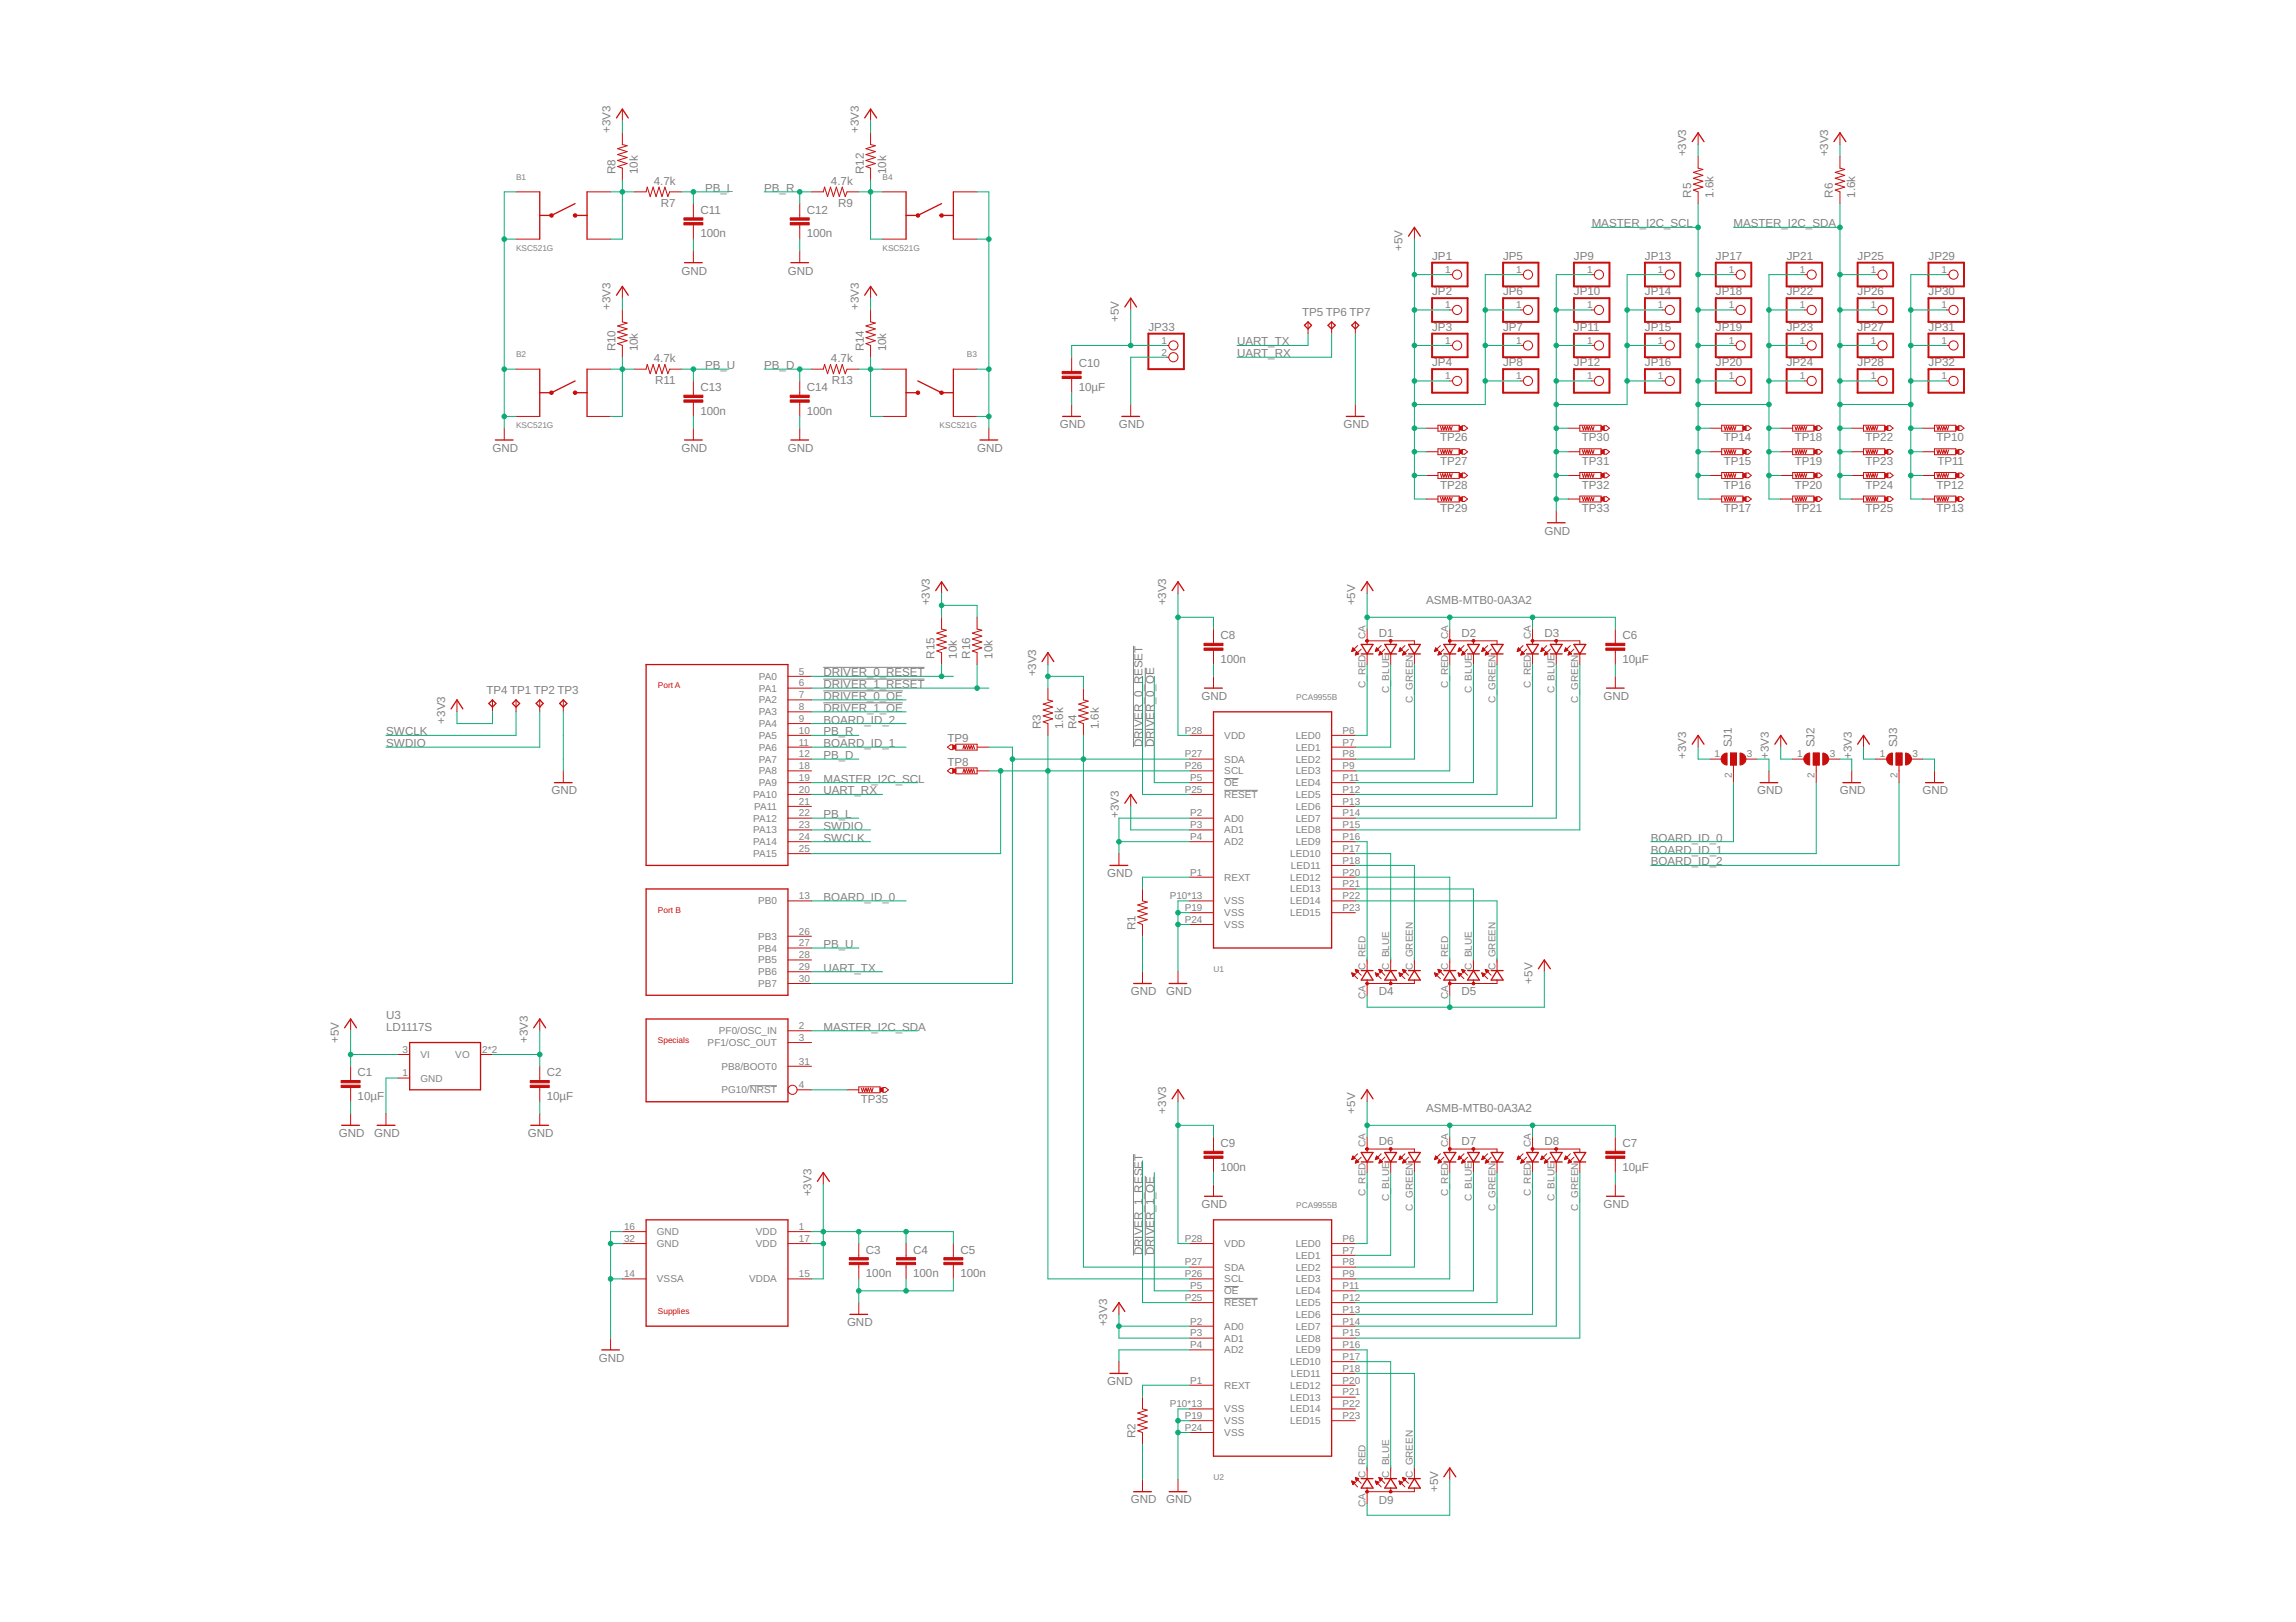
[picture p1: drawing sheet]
<svg xmlns="http://www.w3.org/2000/svg" width="297mm" height="210mm" viewBox="0 0 297 210" stroke-linecap="round" stroke-linejoin="round" font-family="sans-serif">
<defs><g id="words">
<g font-size="1.5" fill="#808080">
<text x="79" y="17.2" transform="rotate(-90 79 17.2)">+3V3</text>
<text x="111.1" y="17.2" transform="rotate(-90 111.1 17.2)">+3V3</text>
<text x="79.6" y="22.5" transform="rotate(-90 79.6 22.5)">R8</text>
<text x="82.5" y="22.5" transform="rotate(-90 82.5 22.5)">10k</text>
<text x="84.6" y="23.9">4.7k</text>
<text x="107.5" y="23.9">4.7k</text>
<text x="111.7" y="22.5" transform="rotate(-90 111.7 22.5)">R12</text>
<text x="114.6" y="22.5" transform="rotate(-90 114.6 22.5)">10k</text>
<text x="218.2" y="20.2" transform="rotate(-90 218.2 20.2)">+3V3</text>
<text x="236.5" y="20.2" transform="rotate(-90 236.5 20.2)">+3V3</text>
<text x="85.5" y="26.8">R7</text>
<text x="90.6" y="27.7">C11</text>
<text x="91.2" y="24.8">PB_L</text>
<text x="98.9" y="24.8">PB_R</text>
<text x="104.4" y="27.7">C12</text>
<text x="108.4" y="26.8">R9</text>
<text x="205.9" y="29.4">MASTER_I2C_SCL</text>
<text x="218.8" y="25.6" transform="rotate(-90 218.8 25.6)">R5</text>
<text x="221.7" y="25.6" transform="rotate(-90 221.7 25.6)">1.6k</text>
<text x="224.3" y="29.4">MASTER_I2C_SDA</text>
<text x="237.1" y="25.6" transform="rotate(-90 237.1 25.6)">R6</text>
<text x="240" y="25.6" transform="rotate(-90 240 25.6)">1.6k</text>
<text x="88.2" y="35.5">GND</text>
<text x="90.6" y="30.7">100n</text>
<text x="101.9" y="35.5">GND</text>
<text x="104.4" y="30.7">100n</text>
<text x="181.5" y="32.5" transform="rotate(-90 181.5 32.5)">+5V</text>
<text x="185.3" y="33.6">JP1</text>
<text x="194.4" y="33.6">JP5</text>
<text x="203.6" y="33.6">JP9</text>
<text x="212.8" y="33.6">JP13</text>
<text x="222" y="33.6">JP17</text>
<text x="231.2" y="33.6">JP21</text>
<text x="240.3" y="33.6">JP25</text>
<text x="249.5" y="33.6">JP29</text>
<text x="79" y="40.1" transform="rotate(-90 79 40.1)">+3V3</text>
<text x="111.1" y="40.1" transform="rotate(-90 111.1 40.1)">+3V3</text>
<text x="144.8" y="41.6" transform="rotate(-90 144.8 41.6)">+5V</text>
<text x="168.5" y="40.9">TP5 TP6 TP7</text>
<text x="185.3" y="38.2">JP2</text>
<text x="194.4" y="38.2">JP6</text>
<text x="203.6" y="38.2">JP10</text>
<text x="212.8" y="38.2">JP14</text>
<text x="222" y="38.2">JP18</text>
<text x="231.2" y="38.2">JP22</text>
<text x="240.3" y="38.2">JP26</text>
<text x="249.5" y="38.2">JP30</text>
<text x="79.6" y="45.5" transform="rotate(-90 79.6 45.5)">R10</text>
<text x="82.5" y="45.5" transform="rotate(-90 82.5 45.5)">10k</text>
<text x="84.6" y="46.9">4.7k</text>
<text x="91.2" y="47.8">PB_U</text>
<text x="98.9" y="47.8">PB_D</text>
<text x="107.5" y="46.9">4.7k</text>
<text x="111.7" y="45.5" transform="rotate(-90 111.7 45.5)">R14</text>
<text x="114.6" y="45.5" transform="rotate(-90 114.6 45.5)">10k</text>
<text x="139.6" y="47.5">C10</text>
<text x="148.6" y="42.8">JP33</text>
<text x="160" y="44.7">UART_TX</text>
<text x="160" y="46.2">UART_RX</text>
<text x="185.3" y="42.8">JP3</text>
<text x="185.3" y="47.4">JP4</text>
<text x="194.4" y="42.8">JP7</text>
<text x="194.4" y="47.4">JP8</text>
<text x="203.6" y="42.8">JP11</text>
<text x="203.6" y="47.4">JP12</text>
<text x="212.8" y="42.8">JP15</text>
<text x="212.8" y="47.4">JP16</text>
<text x="222" y="42.8">JP19</text>
<text x="222" y="47.4">JP20</text>
<text x="231.2" y="42.8">JP23</text>
<text x="231.2" y="47.4">JP24</text>
<text x="240.3" y="42.8">JP27</text>
<text x="240.3" y="47.4">JP28</text>
<text x="249.5" y="42.8">JP31</text>
<text x="249.5" y="47.4">JP32</text>
<text x="84.8" y="49.7">R11</text>
<text x="90.6" y="53.7">100n</text>
<text x="90.6" y="50.6">C13</text>
<text x="104.4" y="53.7">100n</text>
<text x="104.4" y="50.6">C14</text>
<text x="107.6" y="49.7">R13</text>
<text x="139.6" y="50.6">10µF</text>
<text x="63.7" y="58.5">GND</text>
<text x="88.2" y="58.5">GND</text>
<text x="101.9" y="58.5">GND</text>
<text x="126.4" y="58.5">GND</text>
<text x="137.1" y="55.4">GND</text>
<text x="144.8" y="55.4">GND</text>
<text x="173.8" y="55.4">GND</text>
<text x="186.3" y="57.1">TP26</text>
<text x="204.7" y="57.1">TP30</text>
<text x="223" y="57.1">TP14</text>
<text x="232.2" y="57.1">TP18</text>
<text x="241.4" y="57.1">TP22</text>
<text x="250.5" y="57.1">TP10</text>
<text x="186.3" y="60.2">TP27</text>
<text x="186.3" y="63.2">TP28</text>
<text x="204.7" y="60.2">TP31</text>
<text x="204.7" y="63.2">TP32</text>
<text x="223" y="60.2">TP15</text>
<text x="223" y="63.2">TP16</text>
<text x="232.2" y="60.2">TP19</text>
<text x="232.2" y="63.2">TP20</text>
<text x="241.4" y="60.2">TP23</text>
<text x="241.4" y="63.2">TP24</text>
<text x="250.5" y="63.2">TP12</text>
<text x="250.6" y="60.2">TP11</text>
<text x="186.3" y="66.3">TP29</text>
<text x="199.8" y="69.2">GND</text>
<text x="204.7" y="66.3">TP33</text>
<text x="223" y="66.3">TP17</text>
<text x="232.2" y="66.3">TP21</text>
<text x="241.4" y="66.3">TP25</text>
<text x="250.5" y="66.3">TP13</text>
<text x="120.3" y="78.3" transform="rotate(-90 120.3 78.3)">+3V3</text>
<text x="150.9" y="78.3" transform="rotate(-90 150.9 78.3)">+3V3</text>
<text x="157.9" y="82.7">C8</text>
<text x="175.3" y="78.3" transform="rotate(-90 175.3 78.3)">+5V</text>
<text x="178.4" y="82.5">D1</text>
<text x="184.5" y="78.1">ASMB-MTB0-0A3A2</text>
<text x="189.1" y="82.5">D2</text>
<text x="199.8" y="82.5">D3</text>
<text x="209.9" y="82.7">C6</text>
<text x="62.9" y="89.8">TP4 TP1 TP2 TP3</text>
<text x="106.5" y="87.5">DRIVER_0_RESET</text>
<text x="106.5" y="89.1">DRIVER_1_RESET</text>
<text x="120.9" y="85.2" transform="rotate(-90 120.9 85.2)">R15</text>
<text x="123.8" y="85.2" transform="rotate(-90 123.8 85.2)">10k</text>
<text x="125.5" y="85.2" transform="rotate(-90 125.5 85.2)">R16</text>
<text x="128.4" y="85.2" transform="rotate(-90 128.4 85.2)">10k</text>
<text x="134" y="87.5" transform="rotate(-90 134 87.5)">+3V3</text>
<text x="157.9" y="85.8">100n</text>
<text x="209.9" y="85.8">10µF</text>
<text x="49.9" y="95.2">SWCLK</text>
<text x="57.6" y="93.6" transform="rotate(-90 57.6 93.6)">+3V3</text>
<text x="106.5" y="90.6">DRIVER_0_OE</text>
<text x="106.5" y="92.1">DRIVER_1_OE</text>
<text x="106.5" y="95.2">PB_R</text>
<text x="106.5" y="93.6">BOARD_ID_2</text>
<text x="134.7" y="94.4" transform="rotate(-90 134.7 94.4)">R3</text>
<text x="137.6" y="94.4" transform="rotate(-90 137.6 94.4)">1.6k</text>
<text x="139.3" y="94.4" transform="rotate(-90 139.3 94.4)">R4</text>
<text x="142.2" y="94.4" transform="rotate(-90 142.2 94.4)">1.6k</text>
<text x="155.5" y="90.6">GND</text>
<text x="207.4" y="90.6">GND</text>
<text x="49.9" y="96.7">SWDIO</text>
<text x="106.5" y="101.3">MASTER_I2C_SCL</text>
<text x="106.5" y="98.2">PB_D</text>
<text x="106.5" y="96.7">BOARD_ID_1</text>
<text x="122.6" y="99.1">TP8</text>
<text x="122.6" y="96.1">TP9</text>
<text x="147.8" y="96.7" transform="rotate(-90 147.8 96.7)">DRIVER_0_RESET</text>
<text x="149.3" y="96.7" transform="rotate(-90 149.3 96.7)">DRIVER_0_OE</text>
<text x="218.2" y="98.2" transform="rotate(-90 218.2 98.2)">+3V3</text>
<text x="224" y="96.7" transform="rotate(-90 224 96.7)">SJ1</text>
<text x="228.9" y="98.2" transform="rotate(-90 228.9 98.2)">+3V3</text>
<text x="234.7" y="96.7" transform="rotate(-90 234.7 96.7)">SJ2</text>
<text x="239.6" y="98.2" transform="rotate(-90 239.6 98.2)">+3V3</text>
<text x="245.4" y="96.7" transform="rotate(-90 245.4 96.7)">SJ3</text>
<text x="71.3" y="102.8">GND</text>
<text x="106.5" y="102.8">UART_RX</text>
<text x="106.5" y="105.9">PB_L</text>
<text x="106.5" y="107.4">SWDIO</text>
<text x="144.8" y="105.9" transform="rotate(-90 144.8 105.9)">+3V3</text>
<text x="227.3" y="102.8">GND</text>
<text x="238" y="102.8">GND</text>
<text x="248.7" y="102.8">GND</text>
<text x="106.5" y="108.9">SWCLK</text>
<text x="143.2" y="113.5">GND</text>
<text x="213.6" y="108.9">BOARD_ID_0</text>
<text x="213.6" y="110.5">BOARD_ID_1</text>
<text x="213.6" y="112">BOARD_ID_2</text>
<text x="106.5" y="116.6">BOARD_ID_0</text>
<text x="106.5" y="125.8">UART_TX</text>
<text x="106.5" y="122.7">PB_U</text>
<text x="146.9" y="120.4" transform="rotate(-90 146.9 120.4)">R1</text>
<text x="49.9" y="131.9">U3</text>
<text x="146.3" y="128.8">GND</text>
<text x="150.9" y="128.8">GND</text>
<text x="178.4" y="128.8">D4</text>
<text x="189.1" y="128.8">D5</text>
<text x="198.3" y="127.3" transform="rotate(-90 198.3 127.3)">+5V</text>
<text x="43.8" y="134.9" transform="rotate(-90 43.8 134.9)">+5V</text>
<text x="49.9" y="133.4">LD1117S</text>
<text x="68.3" y="134.9" transform="rotate(-90 68.3 134.9)">+3V3</text>
<text x="106.5" y="133.4">MASTER_I2C_SDA</text>
<text x="46.3" y="142.3">10µF</text>
<text x="46.3" y="139.3">C1</text>
<text x="70.7" y="142.3">10µF</text>
<text x="70.7" y="139.3">C2</text>
<text x="111.4" y="142.7">TP35</text>
<text x="184.5" y="143.9">ASMB-MTB0-0A3A2</text>
<text x="43.8" y="147.2">GND</text>
<text x="48.4" y="147.2">GND</text>
<text x="68.3" y="147.2">GND</text>
<text x="150.9" y="144.1" transform="rotate(-90 150.9 144.1)">+3V3</text>
<text x="157.9" y="148.5">C9</text>
<text x="175.3" y="144.1" transform="rotate(-90 175.3 144.1)">+5V</text>
<text x="178.4" y="148.2">D6</text>
<text x="189.1" y="148.2">D7</text>
<text x="199.8" y="148.2">D8</text>
<text x="209.9" y="148.5">C7</text>
<text x="105" y="154.8" transform="rotate(-90 105 154.8)">+3V3</text>
<text x="157.9" y="151.5">100n</text>
<text x="209.9" y="151.5">10µF</text>
<text x="155.5" y="156.3">GND</text>
<text x="207.4" y="156.3">GND</text>
<text x="112" y="165.3">100n</text>
<text x="112" y="162.2">C3</text>
<text x="118.1" y="165.3">100n</text>
<text x="118.1" y="162.2">C4</text>
<text x="124.3" y="165.3">100n</text>
<text x="124.3" y="162.2">C5</text>
<text x="147.8" y="162.5" transform="rotate(-90 147.8 162.5)">DRIVER_1_RESET</text>
<text x="149.3" y="162.5" transform="rotate(-90 149.3 162.5)">DRIVER_1_OE</text>
<text x="109.6" y="171.6">GND</text>
<text x="143.2" y="171.6" transform="rotate(-90 143.2 171.6)">+3V3</text>
<text x="77.5" y="176.2">GND</text>
<text x="143.2" y="179.3">GND</text>
<text x="146.9" y="186.2" transform="rotate(-90 146.9 186.2)">R2</text>
<text x="146.3" y="194.6">GND</text>
<text x="150.9" y="194.6">GND</text>
<text x="178.4" y="194.6">D9</text>
<text x="186" y="193" transform="rotate(-90 186 193)">+5V</text>
</g>
<g font-size="1.3" fill="#808080">
<text x="187" y="35.3">1</text>
<text x="196.1" y="35.3">1</text>
<text x="205.3" y="35.3">1</text>
<text x="214.5" y="35.3">1</text>
<text x="223.7" y="35.3">1</text>
<text x="232.8" y="35.3">1</text>
<text x="242" y="35.3">1</text>
<text x="251.2" y="35.3">1</text>
<text x="187" y="39.9">1</text>
<text x="196.1" y="39.9">1</text>
<text x="205.3" y="39.9">1</text>
<text x="214.5" y="39.9">1</text>
<text x="223.7" y="39.9">1</text>
<text x="232.8" y="39.9">1</text>
<text x="242" y="39.9">1</text>
<text x="251.2" y="39.9">1</text>
<text x="150.3" y="44.5">1</text>
<text x="150.3" y="46">2</text>
<text x="187" y="44.5">1</text>
<text x="196.1" y="44.5">1</text>
<text x="205.3" y="44.5">1</text>
<text x="214.5" y="44.5">1</text>
<text x="223.7" y="44.5">1</text>
<text x="232.8" y="44.5">1</text>
<text x="242" y="44.5">1</text>
<text x="251.2" y="44.5">1</text>
<text x="187" y="49.1">1</text>
<text x="196.1" y="49.1">1</text>
<text x="205.3" y="49.1">1</text>
<text x="214.5" y="49.1">1</text>
<text x="223.7" y="49.1">1</text>
<text x="232.8" y="49.1">1</text>
<text x="242" y="49.1">1</text>
<text x="251.2" y="49.1">1</text>
<text x="176.6" y="82.7" transform="rotate(-90 176.6 82.7)">CA</text>
<text x="187.4" y="82.7" transform="rotate(-90 187.4 82.7)">CA</text>
<text x="198.1" y="82.7" transform="rotate(-90 198.1 82.7)">CA</text>
<text x="98.2" y="88">PA0</text>
<text x="98.2" y="89.5">PA1</text>
<text x="103.3" y="87.3">5</text>
<text x="103.3" y="88.8">6</text>
<text x="176.6" y="89.1" transform="rotate(-90 176.6 89.1)">C_RED</text>
<text x="179.7" y="89.7" transform="rotate(-90 179.7 89.7)">C_BLUE</text>
<text x="187.4" y="89.1" transform="rotate(-90 187.4 89.1)">C_RED</text>
<text x="190.4" y="89.7" transform="rotate(-90 190.4 89.7)">C_BLUE</text>
<text x="198.1" y="89.1" transform="rotate(-90 198.1 89.1)">C_RED</text>
<text x="201.1" y="89.7" transform="rotate(-90 201.1 89.7)">C_BLUE</text>
<text x="98.2" y="91">PA2</text>
<text x="98.2" y="92.6">PA3</text>
<text x="98.2" y="94.1">PA4</text>
<text x="98.2" y="95.6">PA5</text>
<text x="103.3" y="90.4">7</text>
<text x="103.3" y="91.9">8</text>
<text x="103.3" y="93.4">9</text>
<text x="103.3" y="95">10</text>
<text x="153.3" y="95">P28</text>
<text x="158.4" y="95.6">VDD</text>
<text x="167.6" y="95.6">LED0</text>
<text x="173.7" y="95">P6</text>
<text x="182.8" y="90.9" transform="rotate(-90 182.8 90.9)">C_GREEN</text>
<text x="193.5" y="90.9" transform="rotate(-90 193.5 90.9)">C_GREEN</text>
<text x="204.2" y="90.9" transform="rotate(-90 204.2 90.9)">C_GREEN</text>
<text x="98.2" y="97.1">PA6</text>
<text x="98.2" y="98.7">PA7</text>
<text x="98.2" y="100.2">PA8</text>
<text x="98.2" y="101.7">PA9</text>
<text x="103.3" y="96.5">11</text>
<text x="103.3" y="98">12</text>
<text x="103.3" y="99.5">18</text>
<text x="103.3" y="101.1">19</text>
<text x="153.3" y="99.5">P26</text>
<text x="153.3" y="98">P27</text>
<text x="154" y="101.1">P5</text>
<text x="158.4" y="101.7">OE</text>
<text x="158.4" y="100.2">SCL</text>
<text x="158.4" y="98.7">SDA</text>
<text x="167.6" y="97.1">LED1</text>
<text x="167.6" y="98.7">LED2</text>
<text x="167.6" y="100.2">LED3</text>
<text x="167.6" y="101.7">LED4</text>
<text x="173.7" y="96.5">P7</text>
<text x="173.7" y="98">P8</text>
<text x="173.7" y="99.5">P9</text>
<text x="173.7" y="101.1">P11</text>
<text x="221.8" y="98">1</text>
<text x="224.1" y="100.7" transform="rotate(-90 224.1 100.7)">2</text>
<text x="226" y="98">3</text>
<text x="232.5" y="98">1</text>
<text x="234.8" y="100.7" transform="rotate(-90 234.8 100.7)">2</text>
<text x="236.7" y="98">3</text>
<text x="243.2" y="98">1</text>
<text x="245.5" y="100.7" transform="rotate(-90 245.5 100.7)">2</text>
<text x="247.4" y="98">3</text>
<text x="97.5" y="103.3">PA10</text>
<text x="97.5" y="106.3">PA12</text>
<text x="97.5" y="107.9">PA13</text>
<text x="97.6" y="104.8">PA11</text>
<text x="103.3" y="102.6">20</text>
<text x="103.3" y="104.1">21</text>
<text x="103.3" y="105.7">22</text>
<text x="103.3" y="107.2">23</text>
<text x="153.3" y="102.6">P25</text>
<text x="154" y="105.7">P2</text>
<text x="154" y="107.2">P3</text>
<text x="158.4" y="103.3">RESET</text>
<text x="158.4" y="106.3">AD0</text>
<text x="158.4" y="107.9">AD1</text>
<text x="167.6" y="103.3">LED5</text>
<text x="167.6" y="104.8">LED6</text>
<text x="167.6" y="106.3">LED7</text>
<text x="167.6" y="107.9">LED8</text>
<text x="173.7" y="102.6">P12</text>
<text x="173.7" y="104.1">P13</text>
<text x="173.7" y="105.7">P14</text>
<text x="173.7" y="107.2">P15</text>
<text x="97.5" y="109.4">PA14</text>
<text x="97.5" y="110.9">PA15</text>
<text x="103.3" y="108.7">24</text>
<text x="103.3" y="110.2">25</text>
<text x="154" y="113.3">P1</text>
<text x="154" y="108.7">P4</text>
<text x="158.4" y="114">REXT</text>
<text x="158.4" y="109.4">AD2</text>
<text x="166.9" y="110.9">LED10</text>
<text x="166.9" y="114">LED12</text>
<text x="167" y="112.4">LED11</text>
<text x="167.6" y="109.4">LED9</text>
<text x="173.7" y="108.7">P16</text>
<text x="173.7" y="110.2">P17</text>
<text x="173.7" y="111.8">P18</text>
<text x="173.7" y="113.3">P20</text>
<text x="98.1" y="117">PB0</text>
<text x="103.3" y="116.4">13</text>
<text x="151.3" y="116.4">P10*13</text>
<text x="153.3" y="117.9">P19</text>
<text x="153.3" y="119.4">P24</text>
<text x="158.4" y="117">VSS</text>
<text x="158.4" y="118.6">VSS</text>
<text x="166.9" y="115.5">LED13</text>
<text x="166.9" y="117">LED14</text>
<text x="166.9" y="118.6">LED15</text>
<text x="173.7" y="114.8">P21</text>
<text x="173.7" y="116.4">P22</text>
<text x="173.7" y="117.9">P23</text>
<text x="98.1" y="121.6">PB3</text>
<text x="98.1" y="123.1">PB4</text>
<text x="98.1" y="124.7">PB5</text>
<text x="103.3" y="120.9">26</text>
<text x="103.3" y="122.5">27</text>
<text x="103.3" y="124">28</text>
<text x="103.3" y="125.5">29</text>
<text x="158.4" y="120.1">VSS</text>
<text x="176.6" y="125.5" transform="rotate(-90 176.6 125.5)">C_RED</text>
<text x="179.7" y="125.5" transform="rotate(-90 179.7 125.5)">C_BLUE</text>
<text x="182.8" y="125.5" transform="rotate(-90 182.8 125.5)">C_GREEN</text>
<text x="187.4" y="125.5" transform="rotate(-90 187.4 125.5)">C_RED</text>
<text x="190.4" y="125.5" transform="rotate(-90 190.4 125.5)">C_BLUE</text>
<text x="193.5" y="125.5" transform="rotate(-90 193.5 125.5)">C_GREEN</text>
<text x="98.1" y="126.2">PB6</text>
<text x="98.1" y="127.7">PB7</text>
<text x="103.3" y="127.1">30</text>
<text x="176.6" y="129.3" transform="rotate(-90 176.6 129.3)">CA</text>
<text x="187.4" y="129.3" transform="rotate(-90 187.4 129.3)">CA</text>
<text x="52.1" y="136.2">3</text>
<text x="54.4" y="136.9">VI</text>
<text x="58.9" y="136.9">VO</text>
<text x="62.4" y="136.2">2*2</text>
<text x="91.6" y="135.4">PF1/OSC_OUT</text>
<text x="93" y="133.8">PF0/OSC_IN</text>
<text x="103.3" y="133.2">2</text>
<text x="103.3" y="134.7">3</text>
<text x="103.3" y="137.8">31</text>
<text x="52.1" y="139.3">1</text>
<text x="54.4" y="140">GND</text>
<text x="93.3" y="141.5">PG10/NRST</text>
<text x="93.3" y="138.4">PB8/BOOT0</text>
<text x="103.3" y="140.8">4</text>
<text x="176.6" y="148.5" transform="rotate(-90 176.6 148.5)">CA</text>
<text x="187.4" y="148.5" transform="rotate(-90 187.4 148.5)">CA</text>
<text x="198.1" y="148.5" transform="rotate(-90 198.1 148.5)">CA</text>
<text x="176.6" y="154.8" transform="rotate(-90 176.6 154.8)">C_RED</text>
<text x="179.7" y="155.5" transform="rotate(-90 179.7 155.5)">C_BLUE</text>
<text x="187.4" y="154.8" transform="rotate(-90 187.4 154.8)">C_RED</text>
<text x="190.4" y="155.5" transform="rotate(-90 190.4 155.5)">C_BLUE</text>
<text x="198.1" y="154.8" transform="rotate(-90 198.1 154.8)">C_RED</text>
<text x="201.1" y="155.5" transform="rotate(-90 201.1 155.5)">C_BLUE</text>
<text x="80.7" y="160.7">32</text>
<text x="80.7" y="159.2">16</text>
<text x="85" y="161.4">GND</text>
<text x="85" y="159.9">GND</text>
<text x="97.8" y="159.8">VDD</text>
<text x="97.8" y="161.4">VDD</text>
<text x="103.3" y="159.2">1</text>
<text x="103.3" y="160.7">17</text>
<text x="153.3" y="160.7">P28</text>
<text x="158.4" y="161.4">VDD</text>
<text x="167.6" y="161.4">LED0</text>
<text x="173.7" y="160.7">P6</text>
<text x="182.8" y="156.7" transform="rotate(-90 182.8 156.7)">C_GREEN</text>
<text x="193.5" y="156.7" transform="rotate(-90 193.5 156.7)">C_GREEN</text>
<text x="204.2" y="156.7" transform="rotate(-90 204.2 156.7)">C_GREEN</text>
<text x="80.7" y="165.3">14</text>
<text x="85" y="166">VSSA</text>
<text x="96.9" y="166">VDDA</text>
<text x="103.3" y="165.3">15</text>
<text x="153.3" y="165.3">P26</text>
<text x="153.3" y="163.8">P27</text>
<text x="154" y="166.8">P5</text>
<text x="158.4" y="167.5">OE</text>
<text x="158.4" y="166">SCL</text>
<text x="158.4" y="164.4">SDA</text>
<text x="167.6" y="162.9">LED1</text>
<text x="167.6" y="164.4">LED2</text>
<text x="167.6" y="166">LED3</text>
<text x="167.6" y="167.5">LED4</text>
<text x="173.7" y="162.2">P7</text>
<text x="173.7" y="163.8">P8</text>
<text x="173.7" y="165.3">P9</text>
<text x="173.7" y="166.8">P11</text>
<text x="153.3" y="168.4">P25</text>
<text x="154" y="171.4">P2</text>
<text x="154" y="172.9">P3</text>
<text x="158.4" y="169">RESET</text>
<text x="158.4" y="172.1">AD0</text>
<text x="158.4" y="173.6">AD1</text>
<text x="167.6" y="169">LED5</text>
<text x="167.6" y="170.5">LED6</text>
<text x="167.6" y="172.1">LED7</text>
<text x="167.6" y="173.6">LED8</text>
<text x="173.7" y="168.4">P12</text>
<text x="173.7" y="169.9">P13</text>
<text x="173.7" y="171.4">P14</text>
<text x="173.7" y="172.9">P15</text>
<text x="154" y="179.1">P1</text>
<text x="154" y="174.5">P4</text>
<text x="158.4" y="179.7">REXT</text>
<text x="158.4" y="175.1">AD2</text>
<text x="166.9" y="176.7">LED10</text>
<text x="166.9" y="179.7">LED12</text>
<text x="167" y="178.2">LED11</text>
<text x="167.6" y="175.1">LED9</text>
<text x="173.7" y="174.5">P16</text>
<text x="173.7" y="176">P17</text>
<text x="173.7" y="177.5">P18</text>
<text x="173.7" y="179.1">P20</text>
<text x="151.3" y="182.1">P10*13</text>
<text x="153.3" y="183.6">P19</text>
<text x="153.3" y="185.2">P24</text>
<text x="158.4" y="182.8">VSS</text>
<text x="158.4" y="184.3">VSS</text>
<text x="158.4" y="185.8">VSS</text>
<text x="166.9" y="181.3">LED13</text>
<text x="166.9" y="182.8">LED14</text>
<text x="166.9" y="184.3">LED15</text>
<text x="173.7" y="180.6">P21</text>
<text x="173.7" y="182.1">P22</text>
<text x="173.7" y="183.6">P23</text>
<text x="176.6" y="191.3" transform="rotate(-90 176.6 191.3)">C_RED</text>
<text x="179.7" y="191.3" transform="rotate(-90 179.7 191.3)">C_BLUE</text>
<text x="182.8" y="191.3" transform="rotate(-90 182.8 191.3)">C_GREEN</text>
<text x="176.6" y="195" transform="rotate(-90 176.6 195)">CA</text>
</g>
<g font-size="1.1" fill="#808080">
<text x="66.8" y="23.3">B1</text>
<text x="114.2" y="23.3">B4</text>
<text x="66.8" y="32.5">KSC521G</text>
<text x="114.2" y="32.5">KSC521G</text>
<text x="66.8" y="46.2">B2</text>
<text x="125.1" y="46.2">B3</text>
<text x="66.8" y="55.4">KSC521G</text>
<text x="121.6" y="55.4">KSC521G</text>
<text x="167.7" y="90.6">PCA9955B</text>
<text x="157" y="125.8">U1</text>
<text x="167.7" y="156.3">PCA9955B</text>
<text x="157" y="191.5">U2</text>
</g>
<g font-size="1.1" fill="#c90d0c">
<text x="85.1" y="89.1">Port A</text>
<text x="85.1" y="118.1">Port B</text>
<text x="85.1" y="134.9">Specials</text>
<text x="85.1" y="170.1">Supplies</text>
</g>
</g></defs>
<g fill="none" stroke="#808080" stroke-width=".13">
<path d="M106.5 86.4h13.1M106.5 87.9h13.1M106.5 89.4h10.3M106.5 91h10.3M146.6 83.6v13.1M148.2 86.4v10.3M158.4 100.8h1.9M158.4 102.3h4.3M97 140.5h3.5M146.6 149.4v13.1M148.2 152.2v10.3M158.4 166.5h1.9"/>
<path d="M158.4 168h4.3"/>
</g>
<g fill="none" stroke="#c90d0c" stroke-width=".13">
<path d="M80.5 14.1v1.5M80.5 17.2v1.5l.6 .2-1.2 .3 1.2 .4-1.2 .4 1.2 .4-1.2 .4 1.2 .4-1.2 .3 .6 .3v1.5M112.6 17.2v1.5l.6 .2-1.2 .3 1.2 .4-1.2 .4 1.2 .4-1.2 .4 1.2 .4-1.2 .3 .6 .3v1.5M112.6 14.1v1.5M219.7 17.2v1.5M238 17.2v1.5M66.8 24.8h3M66.8 30.9h3M75.9 24.8h3.1M75.9 30.9h3.1M80.5 37.1v1.5M82.1 24.8h1.5l.1-.6 .4 1.2 .4-1.2 .4 1.2 .4-1.2 .3 1.2 .4-1.2 .4 1.2 .2-.6h1.6"/>
<path d="M89.7 26.4v1.8M89.7 29.1v1.8M89.7 32.5v1.5M103.5 26.4v1.8M103.5 29.1v1.8M103.5 32.5v1.5M105 24.8h1.5l.2-.6 .4 1.2 .3-1.2 .4 1.2 .4-1.2 .4 1.2 .4-1.2 .3 1.2 .3-.6h1.5M112.6 37.1v1.5M114.2 24.8h3M114.2 30.9h3M123.3 24.8h3.1M123.3 30.9h3.1"/>
<path d="M146.3 38.6v1.5M183 29.4v1.5M187.6 35.5h.3M196.7 35.5h.4M205.9 35.5h.3M215.1 35.5h.3M219.7 20.2v1.6l.6 .1-1.2 .4 1.2 .4-1.2 .4 1.2 .4-1.2 .3 1.2 .4-1.2 .4 .6 .2v1.6M224.3 35.5h.3M233.4 35.5h.4M238 20.2v1.6l.7 .1-1.3 .4 1.3 .4-1.3 .4 1.3 .4-1.3 .3 1.3 .4-1.3 .4 .6 .2v1.6M242.6 35.5h.4M251.8 35.5h.3"/>
<path d="M65.2 55.4v1.5M66.8 47.8h3M66.8 53.9h3M75.9 47.8h3.1M75.9 53.9h3.1M80.5 40.1v1.6l.6 .1-1.2 .4 1.2 .4-1.2 .3 1.2 .4-1.2 .4 1.2 .4-1.2 .4 .6 .2v1.5M82.1 47.8h1.5l.1-.6 .4 1.2 .4-1.2 .4 1.2 .4-1.2 .3 1.2 .4-1.2 .4 1.2 .2-.6h1.6M89.7 49.3v1.8M89.7 52v1.9M89.7 55.4v1.5M103.5 49.3v1.8M103.5 52v1.9"/>
<path d="M103.5 55.4v1.5M105 47.8h1.5l.2-.6 .4 1.2 .3-1.2 .4 1.2 .4-1.2 .4 1.2 .4-1.2 .3 1.2 .3-.6h1.5M112.6 40.1v1.6l.6 .1-1.2 .4 1.2 .4-1.2 .3 1.2 .4-1.2 .4 1.2 .4-1.2 .4 .6 .2v1.5M114.2 47.8h3M114.2 53.9h3M123.3 47.8h3.1M123.3 53.9h3.1M127.9 55.4v1.5M138.6 46.2v1.9M138.6 49v1.8M138.6 52.3v1.6M146.3 52.3v1.6"/>
<path d="M150.9 44.7h.3M150.9 46.2h.3M169.2 41.7v1.5M172.3 41.7v1.5M175.3 41.7v1.5M175.3 52.3v1.6M184.5 55.4h1.5M184.5 58.5h1.5M186 55h2.8v.8h-2.8zM186 58.1h2.8v.7h-2.8zM186.4 55.2l.1 .4 .1-.4 .2 .4 .2-.4 .1 .4 .2-.4 .1 .4 .2-.4 .1 .4 .2-.4M186.4 58.2l.1 .5 .1-.5 .2 .5 .2-.5 .1 .5 .2-.5 .1 .5 .2-.5 .1 .5 .2-.5"/>
<path d="M187.6 40.1h.3M187.6 44.7h.3M187.6 49.3h.3M189.2 55.1h.3l.4 .3-.4 .3h-.3zM189.2 58.2h.3l.4 .3-.4 .3h-.3zM196.7 40.1h.4M196.7 44.7h.4M196.7 49.3h.4M202.9 55.4h1.5M202.9 58.5h1.5M204.4 55h2.7v.8h-2.7zM204.4 58.1h2.7v.7h-2.7z"/>
<path d="M204.7 55.2l.2 .4 .1-.4 .1 .4 .2-.4 .2 .4 .1-.4 .2 .4 .1-.4 .2 .4 .1-.4M204.7 58.2l.2 .5 .1-.5 .1 .5 .2-.5 .2 .5 .1-.5 .2 .5 .1-.5 .2 .5 .1-.5M205.9 40.1h.3M205.9 44.7h.3M205.9 49.3h.3M207.5 55.1h.3l.4 .3-.4 .3h-.3zM207.5 58.2h.3l.4 .3-.4 .3h-.3zM215.1 40.1h.3M215.1 44.7h.3M215.1 49.3h.3M221.2 55.4h1.5M221.2 58.5h1.5"/>
<path d="M222.7 55h2.8v.8h-2.8zM222.7 58.1h2.8v.7h-2.8zM223.1 55.2l.1 .4 .2-.4 .1 .4 .1-.4 .2 .4 .2-.4 .1 .4 .2-.4 .1 .4 .2-.4M223.1 58.2l.1 .5 .2-.5 .1 .5 .1-.5 .2 .5 .2-.5 .1 .5 .2-.5 .1 .5 .2-.5M224.3 40.1h.3M224.3 44.7h.3M224.3 49.3h.3M225.9 55.1h.3l.4 .3-.4 .3h-.3zM225.9 58.2h.3l.4 .3-.4 .3h-.3zM230.4 55.4h1.5M230.4 58.5h1.5M231.9 55h2.8v.8h-2.8z"/>
<path d="M231.9 58.1h2.8v.7h-2.8zM232.2 55.2l.2 .4 .1-.4 .2 .4 .1-.4 .2 .4 .1-.4 .2 .4 .1-.4 .2 .4 .1-.4M232.2 58.2l.2 .5 .1-.5 .2 .5 .1-.5 .2 .5 .1-.5 .2 .5 .1-.5 .2 .5 .1-.5M233.4 40.1h.4M233.4 44.7h.4M233.4 49.3h.4M235.1 55.1h.3l.3 .3-.3 .3h-.3zM235.1 58.2h.3l.3 .3-.3 .3h-.3zM239.6 55.4h1.5M239.6 58.5h1.5M241.1 55h2.7v.8h-2.7zM241.1 58.1h2.7v.7h-2.7z"/>
<path d="M241.4 55.2l.2 .4 .1-.4 .2 .4 .1-.4 .2 .4 .1-.4 .2 .4 .1-.4 .2 .4 .1-.4M241.4 58.2l.2 .5 .1-.5 .2 .5 .1-.5 .2 .5 .1-.5 .2 .5 .1-.5 .2 .5 .1-.5M242.6 40.1h.4M242.6 44.7h.4M242.6 49.3h.4M244.2 55.1h.3l.4 .3-.4 .3h-.3zM244.2 58.2h.3l.4 .3-.4 .3h-.3zM248.7 55.4h1.6M248.7 58.5h1.6M250.3 55h2.7v.8h-2.7zM250.3 58.1h2.7v.7h-2.7zM250.6 55.2l.1 .4 .2-.4 .1 .4 .2-.4 .1 .4 .2-.4 .2 .4 .1-.4 .1 .4 .2-.4"/>
<path d="M250.6 58.2l.1 .5 .2-.5 .1 .5 .2-.5 .1 .5 .2-.5 .2 .5 .1-.5 .1 .5 .2-.5M251.8 40.1h.3M251.8 44.7h.3M251.8 49.3h.3M253.4 55.1h.3l.4 .3-.4 .3h-.3zM253.4 58.2h.3l.4 .3-.4 .3h-.3zM121.8 79.9v1.5l.6 .2-1.2 .3 1.2 .4-1.2 .4 1.2 .4-1.2 .4 1.2 .3-1.2 .4 .6 .3v1.5M121.8 75.3v1.5M126.4 79.9v1.5l.6 .2-1.2 .3 1.2 .4-1.2 .4 1.2 .4-1.2 .4 1.2 .3-1.2 .4 .6 .3v1.5M152.4 75.3v1.5M176.9 75.3v1.5M184.5 61.5h1.5"/>
<path d="M184.5 64.6h1.5M186 61.2h2.8v.7h-2.8zM186 64.2h2.8v.8h-2.8zM186.4 61.3l.1 .5 .1-.5 .2 .5 .2-.5 .1 .5 .2-.5 .1 .5 .2-.5 .1 .5 .2-.5M186.4 64.3l.1 .5 .1-.5 .2 .5 .2-.5 .1 .5 .2-.5 .1 .5 .2-.5 .1 .5 .2-.5M189.2 61.2h.3l.4 .3-.4 .3h-.3zM189.2 64.3h.3l.4 .3-.4 .3h-.3zM201.3 66.1v1.5M202.9 61.5h1.5M202.9 64.6h1.5M204.4 61.2h2.7v.7h-2.7zM204.4 64.2h2.7v.8h-2.7z"/>
<path d="M204.7 61.3l.2 .5 .1-.5 .1 .5 .2-.5 .2 .5 .1-.5 .2 .5 .1-.5 .2 .5 .1-.5M204.7 64.3l.2 .5 .1-.5 .1 .5 .2-.5 .2 .5 .1-.5 .2 .5 .1-.5 .2 .5 .1-.5M207.5 61.2h.3l.4 .3-.4 .3h-.3zM207.5 64.3h.3l.4 .3-.4 .3h-.3zM221.2 61.5h1.5M221.2 64.6h1.5M222.7 61.2h2.8v.7h-2.8zM222.7 64.2h2.8v.8h-2.8zM223.1 61.3l.1 .5 .2-.5 .1 .5 .1-.5 .2 .5 .2-.5 .1 .5 .2-.5 .1 .5 .2-.5M223.1 64.3l.1 .5 .2-.5 .1 .5 .1-.5 .2 .5 .2-.5 .1 .5 .2-.5 .1 .5 .2-.5M225.9 61.2h.3l.4 .3-.4 .3h-.3zM225.9 64.3h.3l.4 .3-.4 .3h-.3z"/>
<path d="M230.4 61.5h1.5M230.4 64.6h1.5M231.9 61.2h2.8v.7h-2.8zM231.9 64.2h2.8v.8h-2.8zM232.2 61.3l.2 .5 .1-.5 .2 .5 .1-.5 .2 .5 .1-.5 .2 .5 .1-.5 .2 .5 .1-.5M232.2 64.3l.2 .5 .1-.5 .2 .5 .1-.5 .2 .5 .1-.5 .2 .5 .1-.5 .2 .5 .1-.5M235.1 61.2h.3l.3 .3-.3 .3h-.3zM235.1 64.3h.3l.3 .3-.3 .3h-.3zM239.6 61.5h1.5M239.6 64.6h1.5M241.1 61.2h2.7v.7h-2.7zM241.1 64.2h2.7v.8h-2.7z"/>
<path d="M241.4 61.3l.2 .5 .1-.5 .2 .5 .1-.5 .2 .5 .1-.5 .2 .5 .1-.5 .2 .5 .1-.5M241.4 64.3l.2 .5 .1-.5 .2 .5 .1-.5 .2 .5 .1-.5 .2 .5 .1-.5 .2 .5 .1-.5M244.2 61.2h.3l.4 .3-.4 .3h-.3zM244.2 64.3h.3l.4 .3-.4 .3h-.3zM248.7 61.5h1.6M248.7 64.6h1.6M250.3 61.2h2.7v.7h-2.7zM250.3 64.2h2.7v.8h-2.7zM250.6 61.3l.1 .5 .2-.5 .1 .5 .2-.5 .1 .5 .2-.5 .2 .5 .1-.5 .1 .5 .2-.5M250.6 64.3l.1 .5 .2-.5 .1 .5 .2-.5 .1 .5 .2-.5 .2 .5 .1-.5 .1 .5 .2-.5M253.4 61.2h.3l.4 .3-.4 .3h-.3zM253.4 64.3h.3l.4 .3-.4 .3h-.3z"/>
<path d="M59.1 90.6v1.5M63.7 90.6v1.5M66.8 90.6v1.5M69.8 90.6v1.5M72.9 90.6v1.5M72.9 99.8v1.5M101.9 95.2h3.1M101.9 99.8h3.1M101.9 98.2h3.1M101.9 96.7h3.1M101.9 87.5h3.1M101.9 89h3.1"/>
<path d="M101.9 90.6h3.1M101.9 92.1h3.1M101.9 93.6h3.1M122.6 96.7l.4-.3h.3v.6h-.3zM122.6 99.8l.4-.4h.3v.7h-.3zM123.7 96.3h2.7v.8h-2.7zM123.7 99.4h2.7v.7h-2.7zM124.6 100l.1-.5 .2 .5 .1-.5 .2 .5 .1-.5 .2 .5 .1-.5 .2 .5 .1-.5 .2 .5M124.6 96.9l.1-.4 .2 .4 .1-.4 .2 .4 .1-.4 .2 .4 .1-.4 .2 .4 .1-.4 .2 .4M126.4 99.8h1.5M126.4 96.7h1.5M135.6 84.5v1.5"/>
<path d="M135.6 89v1.6l.6 .1-1.2 .4 1.2 .4-1.2 .4 1.2 .4-1.2 .3 1.2 .4-1.2 .4 .6 .2v1.6M140.2 89v1.6l.6 .1-1.2 .4 1.2 .4-1.2 .4 1.2 .4-1.2 .3 1.2 .4-1.2 .4 .6 .2v1.6M153.9 95.2h3.1M153.9 99.8h3.1M153.9 98.2h3.1M157 81.4v1.8M157 84.2v1.8M157 87.5v1.5M172.3 95.2h3M172.3 99.8h3M172.3 98.2h3M172.3 96.7h3"/>
<path d="M174.9 84.3h.1M174.9 84.2h.2M174.9 84.2h.4M174.9 84.1h.4M175 84.1h.2M175 84h.2M175 83.9h.1M175 83.8l.3 .4-.4 .1zM175.3 84.7h.2M175.4 84.6h.3M175.4 84.6h.4M175.4 84.5h.3"/>
<path d="M175.4 84.5h.2M175.5 84.4h.1M175.5 84.3h.1M175.5 84.3l.3 .3-.5 .2zM175.6 83.5l-.5 .6M176.1 84l-.5 .5M176.9 82.9h6.1v.5M176.9 81.4v2M176.9 84.5v1.5M177.9 84.3h.1M178 84.2h.2M178 84.2h.4"/>
<path d="M178 84.1h.4M178 84.1h.3M178 84h.2M178.1 83.9h.1M178.1 83.8l.3 .4-.5 .1zM178.4 84.7h.2M178.4 84.6h.4M178.5 84.6h.3M178.5 84.5h.3M178.5 84.5h.2M178.5 84.4h.1M178.5 84.3h.1"/>
<path d="M178.5 84.3l.4 .3-.5 .2zM178.7 83.5l-.5 .6M179.2 84l-.6 .5M179.9 82.9v.5M179.9 84.5v1.5M181 84.3h.1M181 84.2h.2M181 84.2h.4M181.1 84.1h.3M181.1 84.1h.2M181.1 84h.2M181.1 83.9h.1"/>
<path d="M181.1 83.8l.4 .4-.5 .1zM181.5 84.7h.1M181.5 84.6h.3M181.5 84.6h.4M181.5 84.5h.3M181.6 84.4h.1M181.6 84.3h.1M181.6 84.3l.3 .3-.4 .2zM181.8 83.5l-.6 .6M182.2 84l-.5 .5M183 84.5v1.5M185.6 84.3h.1"/>
<path d="M185.6 84.2h.2M185.6 84.2h.4M185.7 84.1h.3M185.7 84.1h.2M185.7 84h.2M185.7 83.9h.1M185.7 83.8l.3 .4-.4 .1zM186.1 84.7h.1M186.1 84.6h.3M186.1 84.6h.4M186.1 84.5h.3M186.2 84.4h.1"/>
<path d="M186.2 84.3h.1M186.2 84.3l.3 .3-.5 .2zM186.4 83.5l-.6 .6M186.8 84l-.5 .5M187.6 82.9h6.1v.5M187.6 81.4v2M187.6 84.5v1.5M188.6 84.3h.1M188.7 84.2h.2M188.7 84.2h.4M188.7 84.1h.3M188.7 84h.2"/>
<path d="M188.8 83.9h.1M188.8 83.8l.3 .4-.5 .1zM189.1 84.7h.2M189.1 84.6h.4M189.2 84.6h.3M189.2 84.5h.3M189.2 84.5h.2M189.2 84.4h.2M189.2 84.3h.1M189.3 84.3l.2 .3-.4 .2zM189.4 83.5l-.5 .6M189.9 84l-.6 .5"/>
<path d="M190.6 82.9v.5M190.6 84.5v1.5M191.7 84.3h.1M191.7 84.2h.2M191.7 84.2h.4M191.8 84.1h.3M191.8 84.1h.2M191.8 84h.2M191.8 83.9h.1M191.9 83.8l.3 .4-.5 .1zM192.2 84.7h.1M192.2 84.6h.3"/>
<path d="M192.2 84.6h.4M192.2 84.5h.3M192.3 84.5h.2M192.3 84.4h.1M192.3 84.3h.1M192.3 84.3l.3 .3-.4 .2zM192.5 83.5l-.6 .6M192.9 84l-.5 .5M193.7 84.5v1.5M196.3 84.3h.1M196.3 84.2h.2M196.3 84.2h.4"/>
<path d="M196.3 84.1h.4M196.4 84.1h.2M196.4 84h.2M196.4 83.9h.1M196.4 83.8l.3 .4-.4 .1zM196.8 84.7h.1M196.8 84.6h.3M196.8 84.6h.4M196.8 84.5h.3M196.9 84.4h.1M196.9 84.3h.1M196.9 84.3l.3 .3-.5 .2z"/>
<path d="M197 83.5l-.5 .6M197.5 84l-.5 .5M198.3 82.9h6.1v.5M198.3 81.4v2M198.3 84.5v1.5M199.3 84.3h.1M199.4 84.2h.2M199.4 84.2h.4M199.4 84.1h.3M199.5 84h.1M199.5 83.9h.1M199.5 83.8l.3 .4-.5 .1z"/>
<path d="M199.8 84.7h.2M199.8 84.6h.4M199.9 84.6h.3M199.9 84.5h.3M199.9 84.5h.2M199.9 84.4h.1M199.9 84.3h.1M200 84.3l.3 .3-.5 .2zM200.1 83.5l-.5 .6M200.6 84l-.6 .5M201.3 82.9v.5M201.3 84.5v1.5"/>
<path d="M202.4 84.3h.1M202.4 84.2h.2M202.4 84.2h.4M202.5 84.1h.3M202.5 84h.2M202.5 83.9h.1M202.5 83.8l.4 .4-.5 .1zM202.9 84.7h.1M202.9 84.6h.3M202.9 84.6h.4M202.9 84.5h.3M203 84.5h.2"/>
<path d="M203 84.4h.1M203 84.3h.1M203 84.3l.3 .3-.4 .2zM203.2 83.5l-.6 .6M203.6 84l-.5 .5M204.4 84.5v1.5M209 81.4v1.8M209 84.2v1.8M209 87.5v1.5M219.7 95.2v1.5M221.2 98.2h1.5M223.9 97.5h.7v1.5h-.7z"/>
<path d="M224.3 99v2.3M225.8 98.2h1.5M228.9 99.8v1.5M230.4 95.2v1.5M231.9 98.2h1.5M234.6 97.5h.8v1.5h-.8zM235 99v2.3M236.5 98.2h1.5M239.6 99.8v1.5M241.1 95.2v1.5M242.6 98.2h1.6M245.3 97.5h.8v1.5h-.8z"/>
<path d="M245.7 99v2.3M247.2 98.2h1.5M250.3 99.8v1.5M101.9 116.6h3.1M101.9 101.3h3.1M101.9 102.8h3.1M101.9 104.4h3.1M101.9 105.9h3.1M101.9 107.4h3.1M101.9 108.9h3.1M101.9 110.5h3.1M144.8 110.5v1.5"/>
<path d="M146.3 102.8v1.6M147.8 115v1.6l.6 .1-1.2 .4 1.2 .4-1.2 .4 1.2 .4-1.2 .3 1.2 .4-1.2 .4 .6 .2v1.6M153.9 116.6h3.1M153.9 118.1h3.1M153.9 113.5h3.1M153.9 101.3h3.1M153.9 102.8h3.1M153.9 105.9h3.1M153.9 107.4h3.1M153.9 108.9h3.1M153.9 119.6h3.1M172.3 116.6h3"/>
<path d="M172.3 118.1h3M172.3 113.5h3M172.3 101.3h3M172.3 102.8h3M172.3 104.4h3M172.3 105.9h3M172.3 107.4h3M172.3 108.9h3M172.3 110.5h3M172.3 112h3M172.3 115h3M45.4 131.9v1.5"/>
<path d="M45.4 138v1.8M51.5 139.5h1.5M51.5 136.5h1.5M62.2 136.5h1.5M69.8 131.9v1.5M69.8 138v1.8M101.9 133.4h3.1M101.9 134.9h3.1M101.9 138h3.1M101.9 121.2h3.1M101.9 122.7h3.1M101.9 124.2h3.1"/>
<path d="M101.9 125.8h3.1M101.9 127.3h3.1M147.8 125.8v1.5M152.4 125.8v1.5M174.9 125.9h.1M174.9 125.9l.4 .1-.3 .4zM174.9 126h.2M174.9 126h.4M174.9 126.1h.4M175 126.2h.2M175 126.3h.1M175.1 126.1l.5 .6"/>
<path d="M175.3 125.5h.1M175.3 125.5l.5 .1-.3 .3zM175.4 125.5h.1M175.4 125.6h.4M175.4 125.6h.3M175.4 125.7h.3M175.4 125.8h.2M175.5 125.8h.1M175.5 125.9h.1M175.6 125.7l.5 .5M176.9 124.2v1.6M176.9 126.8v2"/>
<path d="M177.9 125.9l.5 .1-.3 .4zM177.9 125.9h.1M178 126h.2M178 126h.4M178 126.1h.3M178 126.2h.2M178 126.2h.3M178.1 126.3h.1M178.2 126.1l.5 .6M178.4 125.5l.5 .1-.4 .3zM178.4 125.5h.1M178.4 125.5h.2"/>
<path d="M178.4 125.6h.4M178.5 125.6h.3M178.5 125.7h.3M178.5 125.8h.2M178.5 125.8h.1M178.5 125.9h.1M178.6 125.7l.6 .5M179.9 124.2v1.6M179.9 126.8v.5M181 125.9l.5 .1-.4 .4zM181 125.9h.1M181 126h.3"/>
<path d="M181 126h.4M181.1 126.1h.3M181.1 126.2h.2M181.1 126.3h.1M181.2 126.1l.6 .6M181.5 125.5h.1M181.5 125.5l.4 .1-.3 .3zM181.5 125.6h.3M181.5 125.5h.2M181.5 125.6h.4M181.5 125.7h.3M181.5 125.8h.3"/>
<path d="M181.6 125.8h.1M181.6 125.9h.1M181.7 125.7l.5 .5M183 126.8v.5h-6.1M183 124.2v1.6M185.6 125.9h.1M185.6 126h.2M185.6 126h.4M185.7 126.1h.3M185.7 126.2h.2M185.7 126.3h.1M185.7 126.3l.1 .1"/>
<path d="M185.8 126.1l.6 .6M186 125.5h.1M186 126l-.4-.1 .1 .5M186 126l-.3 .4M186 125.5l.5 .1-.3 .3zM186.1 125.5h.1M186.1 125.6h.3M186.1 125.6h.4M186.1 125.7h.3M186.1 125.8h.3M186.2 125.8h.1M186.2 125.9h.1"/>
<path d="M186.3 125.7l.5 .5M187.6 124.2v1.6M187.6 126.8v2M188.6 125.9h.1M188.6 125.9l.5 .1-.3 .4zM188.7 126h.2M188.7 126h.4M188.7 126.1h.3M188.7 126.2h.3M188.7 126.2h.2M188.8 126.3h.1M188.9 126.1l.5 .6"/>
<path d="M189.1 125.5h.1M189.1 125.5l.4 .1-.2 .3zM189.1 125.5h.2M189.1 125.6h.4M189.2 125.6h.3M189.2 125.7h.3M189.2 125.8h.2M189.2 125.9h.1M189.2 125.8h.1M189.3 125.7l.6 .5M190.6 124.2v1.6M190.6 126.8v.5"/>
<path d="M191.7 125.9h.1M191.7 125.9l.5 .1-.3 .4zM191.7 126h.3M191.7 126h.5M191.8 126.1h.3M191.8 126.2h.2M191.8 126.3h.1M191.9 126.3v.1M191.9 126.1l.6 .6M192.2 125.5h.1M192.2 125.5l.4 .1-.3 .3zM192.2 125.5h.2"/>
<path d="M192.2 125.6h.3M192.2 125.6h.4M192.2 125.7h.3M192.3 125.8h.2M192.3 125.8h.1M192.3 125.9h.1M192.4 125.7l.5 .5M193.7 126.8v.5h-6.1M193.7 124.2v1.6M199.8 124.2v1.6M45.4 140.7v1.9M45.4 144.1v1.5"/>
<path d="M49.9 144.1v1.5M69.8 140.7v1.9M69.8 144.1v1.5M80.5 159.4h3.1M101.9 159.4h3.1M103.1 141h1.9M106.5 151.7v1.6M109.6 141h1.5M111.1 140.7h2.8v.7h-2.8zM111.4 140.8l.2 .5 .1-.5 .2 .5 .1-.5 .2 .5 .1-.5 .2 .5 .1-.5 .2 .5 .1-.5M114.2 140.7h.4l.3 .3-.3 .4h-.4zM152.4 141v1.6"/>
<path d="M157 147.2v1.8M157 149.9v1.8M157 153.3v1.5M174.9 150.1h.1M174.9 150h.2M174.9 149.9h.4M175 149.8h.2M175 149.7h.1M175 149.6h.1M175 149.6l.3 .3-.4 .2zM175.3 150.5h.2M175.4 150.4h.3"/>
<path d="M175.4 150.3h.4M175.4 150.3h.3M175.4 150.2h.3M175.5 150.2h.1M175.5 150.1h.1M175.5 150.1l.3 .3-.5 .1zM175.6 149.3l-.5 .5M176.1 149.8l-.5 .5M176.9 141v1.6M176.9 147.2v1.9M176.9 150.2v1.5M176.9 148.7h6.1v.4"/>
<path d="M177.9 150.1h.1M177.9 150h.3M178 149.9h.3M178 149.9h.4M178 149.8h.3M178 149.8h.2M178.1 149.7h.1M178.1 149.6h.1M178.1 149.6l.3 .3-.5 .2zM178.4 150.5h.1M178.4 150.4h.3M178.5 150.3h.3"/>
<path d="M178.5 150.2h.2M178.5 150.2h.1M178.5 150.1h.1M178.5 150.1l.4 .3-.5 .1zM178.7 149.3l-.5 .5M179.2 149.8l-.6 .5M179.9 148.7v.4M179.9 150.2v1.5M181 150.1h.1M181 150h.2M181 149.9h.4M181.1 149.9h.3"/>
<path d="M181.1 149.8h.3M181.1 149.8h.2M181.1 149.7h.1M181.1 149.6l.4 .3-.5 .2zM181.1 149.6h.1M181.5 150.5h.1M181.5 150.4h.3M181.5 150.3h.4M181.5 150.3h.3M181.5 150.2h.3M181.6 150.2h.1M181.6 150.1h.1"/>
<path d="M181.6 150.1l.3 .3-.4 .1zM181.8 149.3l-.6 .5M182.2 149.8l-.5 .5M183 150.2v1.5M185.6 150.1h.1M185.6 150h.2M185.6 149.9h.4M185.7 149.9h.3M185.7 149.8h.2M185.7 149.7h.1M185.7 149.6h.1M185.7 149.6l.3 .3-.4 .2z"/>
<path d="M186.1 150.5h.1M186.1 150.4h.3M186.1 150.3h.4M186.1 150.3h.3M186.1 150.2h.3M186.2 150.2h.1M186.2 150.1h.1M186.2 150.1l.3 .3-.5 .1zM186.4 149.3l-.6 .5M186.8 149.8l-.5 .5M187.6 147.2v1.9M187.6 150.2v1.5"/>
<path d="M187.6 148.7h6.1v.4M188.6 150.1h.1M188.7 150h.1M188.7 149.9h.3M188.7 149.9h.4M188.7 149.8h.3M188.7 149.8h.2M188.8 149.7h.1M188.8 149.6h.1M188.8 149.6l.3 .3-.5 .2zM189.1 150.5h.2M189.1 150.4h.3"/>
<path d="M189.1 150.3h.4M189.2 150.3h.3M189.2 150.2h.2M189.2 150.1h.1M189.3 150.1l.2 .3-.4 .1zM189.4 149.3l-.5 .5M189.9 149.8l-.6 .5M190.6 148.7v.4M190.6 150.2v1.5M191.7 150.1h.1M191.7 150h.2M191.7 149.9h.4"/>
<path d="M191.8 149.9h.3M191.8 149.8h.3M191.8 149.8h.2M191.8 149.7h.1M191.8 149.6h.1M191.9 149.6l.3 .3-.5 .2zM192.2 150.5h.1M192.2 150.4h.3M192.2 150.3h.4M192.2 150.3h.3M192.3 150.2h.2M192.3 150.2h.1"/>
<path d="M192.3 150.1h.1M192.3 150.1l.3 .3-.4 .1zM192.5 149.3l-.6 .5M192.9 149.8l-.5 .5M193.7 150.2v1.5M196.3 150.1h.1M196.3 150h.2M196.3 149.9h.4M196.4 149.8h.2M196.4 149.7h.1M196.4 149.6h.1M196.4 149.6l.3 .3-.4 .2z"/>
<path d="M196.8 150.5h.1M196.8 150.4h.3M196.8 150.3h.4M196.8 150.3h.3M196.8 150.2h.3M196.8 150.2h.2M196.9 150.1h.1M196.9 150.1l.3 .3-.5 .1zM197 149.3l-.5 .5M197.5 149.8l-.5 .5M198.3 147.2v1.9M198.3 150.2v1.5"/>
<path d="M198.3 148.7h6.1v.4M199.3 150.1h.1M199.4 150h.2M199.4 149.9h.3M199.4 149.9h.4M199.4 149.8h.3M199.5 149.8h.1M199.5 149.7h.1M199.5 149.6h.1M199.5 149.6l.3 .3-.5 .2zM199.8 150.5h.2M199.8 150.4h.3"/>
<path d="M199.9 150.3h.3M199.9 150.2h.2M199.9 150.1h.1M200 150.1l.3 .3-.5 .1zM200.1 149.3l-.5 .5M200.6 149.8l-.6 .5M201.3 148.7v.4M201.3 150.2v1.5M202.4 150.1h.1M202.4 150h.2M202.4 149.9h.4M202.5 149.9h.3"/>
<path d="M202.5 149.8h.3M202.5 149.8h.2M202.5 149.7h.1M202.5 149.6h.1M202.5 149.6l.4 .3-.5 .2zM202.9 150.5h.1M202.9 150.4h.3M202.9 150.3h.4M202.9 150.3h.3M203 150.2h.2M203 150.2h.1M203 150.1h.1"/>
<path d="M203 150.1l.3 .3-.4 .1zM203.2 149.3l-.6 .5M203.6 149.8l-.5 .5M204.4 150.2v1.5M209 147.2v1.8M209 149.9v1.8M209 153.3v1.5M79 173.2v1.5M80.5 160.9h3.1M80.5 165.5h3.1M101.9 160.9h3.1M101.9 165.5h3.1"/>
<path d="M111.1 160.9v1.9M111.1 163.7v1.8M111.1 168.6v1.5M117.2 160.9v1.9M117.2 163.7v1.8M123.3 160.9v1.9M123.3 163.7v1.8M144.8 168.6v1.5M144.8 176.2v1.5M153.9 160.9h3.1M153.9 165.5h3.1M153.9 179.3h3.1"/>
<path d="M153.9 167h3.1M153.9 164h3.1M153.9 168.6h3.1M153.9 171.6h3.1M153.9 173.2h3.1M153.9 174.7h3.1M172.3 160.9h3M172.3 165.5h3M172.3 179.3h3M172.3 167h3M172.3 164h3M172.3 162.5h3"/>
<path d="M172.3 168.6h3M172.3 170.1h3M172.3 171.6h3M172.3 173.2h3M172.3 174.7h3M172.3 176.2h3M172.3 177.7h3M147.8 180.8v1.5l.6 .2-1.2 .4 1.2 .3-1.2 .4 1.2 .4-1.2 .4 1.2 .4-1.2 .4 .6 .2v1.5M147.8 191.5v1.5M152.4 191.5v1.5M153.9 182.3h3.1M153.9 183.9h3.1"/>
<path d="M153.9 185.4h3.1M172.3 182.3h3M172.3 183.9h3M172.3 180.8h3M174.9 191.7h.1M174.9 191.7h.3M174.9 191.8h.4M174.9 191.9h.4M175 191.9h.2M175 192h.2M175 192h.1M175 192.1h.1"/>
<path d="M175.1 191.9l.5 .5M175.3 191.2h.1M175.3 191.8l-.4-.1 .1 .4M175.3 191.8l-.3 .3M175.3 191.2l.5 .1-.3 .4zM175.4 191.3h.2M175.4 191.3h.3M175.4 191.4h.3M175.4 191.5h.2M175.4 191.5h.3M175.5 191.6h.1M175.6 191.4l.5 .6"/>
<path d="M176.9 190v1.5M176.9 192.6v2M177.9 191.7h.1M178 191.7h.2M178 191.8h.4M178 191.9h.3M178.1 192h.1M178.1 192.1h.1M178.2 191.9l.5 .5M178.4 191.2h.1M178.4 191.8l-.5-.1 .2 .4M178.4 191.2l.5 .1-.4 .4z"/>
<path d="M178.4 191.8l-.3 .3M178.4 191.3h.2M178.4 191.3h.4M178.5 191.4h.3M178.5 191.5h.3M178.5 191.5h.2M178.5 191.6h.1M178.6 191.4l.6 .6M179.9 190v1.5M179.9 192.6v.4M181 191.7l.5 .1-.4 .3zM181 191.7h.1"/>
<path d="M181 191.7h.3M181 191.8h.4M181.1 191.9h.3M181.1 191.9h.2M181.1 192h.2M181.1 192h.1M181.1 192.1h.1M181.2 191.9l.6 .5M181.5 191.2l.4 .1-.3 .4zM181.5 191.2h.1M181.5 191.3h.2M181.5 191.3h.4"/>
<path d="M181.5 191.4h.4M181.5 191.5h.3M181.6 191.6h.1M181.7 191.4l.5 .6M183 190v1.5M183 192.6v.4h-6.1M187.6 190v1.5"/>
<circle cx="188.5" cy="35.5" r=".59"/>
<circle cx="197.7" cy="35.5" r=".59"/>
<circle cx="206.9" cy="35.5" r=".59"/>
<circle cx="216" cy="35.5" r=".59"/>
<circle cx="225.2" cy="35.5" r=".59"/>
<circle cx="234.4" cy="35.5" r=".59"/>
<circle cx="243.5" cy="35.5" r=".59"/>
<circle cx="252.7" cy="35.5" r=".59"/>
<circle cx="151.8" cy="46.2" r=".59"/>
<circle cx="151.8" cy="44.7" r=".59"/>
<circle cx="188.5" cy="40.1" r=".59"/>
<circle cx="188.5" cy="44.7" r=".59"/>
<circle cx="188.5" cy="49.3" r=".59"/>
<circle cx="197.7" cy="40.1" r=".59"/>
<circle cx="197.7" cy="44.7" r=".59"/>
<circle cx="197.7" cy="49.3" r=".59"/>
<circle cx="206.9" cy="40.1" r=".59"/>
<circle cx="206.9" cy="49.3" r=".59"/>
<circle cx="206.9" cy="44.7" r=".59"/>
<circle cx="216" cy="40.1" r=".59"/>
<circle cx="216" cy="49.3" r=".59"/>
<circle cx="216" cy="44.7" r=".59"/>
<circle cx="225.2" cy="40.1" r=".59"/>
<circle cx="225.2" cy="49.3" r=".59"/>
<circle cx="225.2" cy="44.7" r=".59"/>
<circle cx="234.4" cy="40.1" r=".59"/>
<circle cx="234.4" cy="44.7" r=".59"/>
<circle cx="234.4" cy="49.3" r=".59"/>
<circle cx="243.5" cy="40.1" r=".59"/>
<circle cx="243.5" cy="44.7" r=".59"/>
<circle cx="243.5" cy="49.3" r=".59"/>
<circle cx="252.7" cy="40.1" r=".59"/>
<circle cx="252.7" cy="44.7" r=".59"/>
<circle cx="252.7" cy="49.3" r=".59"/>
<circle cx="102.5" cy="141" r=".59"/>
</g>
<g fill="none" stroke="#c90d0c" stroke-width=".17">
<path d="M79.8 15.3l.7-1.2 .8 1.2M111.9 15.3l.7-1.2 .8 1.2M218.9 18.3l.8-1.1 .8 1.1M237.3 18.3l.7-1.1 .8 1.1M69.8 24.8v6.1M74.4 26.4l-3 1.5h-1.6M74.4 27.9h1.5M75.9 24.8v6.1M79.8 38.2l.7-1.1 .8 1.1M88.6 34h2.2M102.3 34h2.3M111.9 38.2l.7-1.1 .8 1.1"/>
<path d="M117.2 24.8v6.1M121.8 26.4l-3.1 1.5h-1.5M121.8 27.9h1.5M123.3 24.8v6.1M145.5 39.7l.8-1.1 .7 1.1M182.2 30.6l.8-1.2 .7 1.2M64.1 56.9h2.3M69.8 47.8v6.1M74.4 49.3l-3 1.5h-1.6M74.4 50.8h1.5M75.9 47.8v6.1M88.6 56.9h2.2"/>
<path d="M102.3 56.9h2.3M117.2 50.8h1.5M117.2 47.8v6.1M118.7 49.3l3.1 1.5h1.5M123.3 47.8v6.1M126.8 56.9h2.3M137.5 53.9h2.3M145.1 53.9h2.3M168.8 42.1l.4-.4 .5 .4-.5 .5zM171.8 42.1l.5-.4 .4 .4-.4 .5zM174.2 53.9h2.3M174.9 42.1l.4-.4 .5 .4-.5 .5z"/>
<path d="M121.1 76.4l.7-1.1 .8 1.1M151.6 76.4l.8-1.1 .8 1.1M176.1 76.4l.8-1.1 .7 1.1M200.2 67.6h2.3M58.4 91.7l.7-1.1 .8 1.1M63.2 91l.5-.4 .5 .4-.5 .5zM66.3 91l.5-.4 .4 .4-.4 .5zM69.4 91l.4-.4 .5 .4-.5 .5zM72.4 91l.5-.4 .4 .4-.4 .5zM83.6 86h18.3v26h-18.3zM134.8 85.6l.8-1.1 .7 1.1M155.8 89h2.3"/>
<path d="M157 92.1h15.3v30.6h-15.3zM176.1 84.6h1.5M176.1 83.4h1.5l-.7 1.2zM179.2 84.6h1.5M179.2 83.4h1.5l-.8 1.2zM182.2 83.4h1.5l-.7 1.2zM182.2 84.6h1.5M186.8 84.6h1.5M186.8 83.4h1.5l-.7 1.2zM189.9 84.6h1.5M189.9 83.4h1.5l-.8 1.2zM192.9 84.6h1.6"/>
<path d="M192.9 83.4h1.6l-.8 1.2zM197.5 84.6h1.5M197.5 83.4h1.5l-.7 1.2zM200.6 84.6h1.5M200.6 83.4h1.5l-.8 1.2zM203.6 84.6h1.5M203.6 83.4h1.5l-.7 1.2zM207.8 89h2.3M218.9 96.3l.8-1.1 .8 1.1M229.6 96.3l.8-1.1 .7 1.1M240.3 96.3l.8-1.1 .8 1.1M71.7 101.3h2.3"/>
<path d="M83.6 115h18.3v13.8h-18.3zM143.6 112h2.3M145.5 103.9l.8-1.1 .7 1.1M227.7 101.3h2.3M238.4 101.3h2.3M249.1 101.3h2.3M44.6 133l.8-1.1 .7 1.1M53 134.9h9.2v6.1h-9.2zM69 133l.8-1.1 .8 1.1M83.6 131.9h18.3v10.7h-18.3zM146.7 127.3h2.2M151.3 127.3h2.2"/>
<path d="M176.1 125.6h1.5M176.9 125.6l.7 1.2h-1.5zM179.2 125.6h1.5M179.9 125.6l.8 1.2h-1.5zM182.2 125.6h1.5M183 125.6l.7 1.2h-1.5zM186.8 125.6h1.5M187.6 125.6l.7 1.2h-1.5zM189.9 125.6h1.5M190.6 125.6l.8 1.2h-1.5zM192.9 125.6h1.6M193.7 125.6l.8 1.2h-1.6z"/>
<path d="M199 125.4l.8-1.2 .8 1.2M44.2 145.6h2.3M48.8 145.6h2.3M68.7 145.6h2.3M83.6 157.9h18.3v13.7h-18.3zM105.7 152.9l.8-1.2 .8 1.2M151.6 142.2l.8-1.2 .8 1.2M155.8 154.8h2.3M157 157.9h15.3v30.5h-15.3zM176.1 150.4h1.5M176.1 149.1h1.5l-.7 1.3zM176.1 142.2l.8-1.2 .7 1.2"/>
<path d="M179.2 150.4h1.5M179.2 149.1h1.5l-.8 1.3zM182.2 149.1h1.5l-.7 1.3zM182.2 150.4h1.5M186.8 150.4h1.5M186.8 149.1h1.5l-.7 1.3zM189.9 150.4h1.5M189.9 149.1h1.5l-.8 1.3zM192.9 150.4h1.6M192.9 149.1h1.6l-.8 1.3zM197.5 150.4h1.5M197.5 149.1h1.5l-.7 1.3z"/>
<path d="M200.6 150.4h1.5M200.6 149.1h1.5l-.8 1.3zM203.6 150.4h1.5M203.6 149.1h1.5l-.7 1.3zM207.8 154.8h2.3M77.9 174.7h2.2M110 170.1h2.2M143.6 177.7h2.3M144 169.7l.8-1.1 .7 1.1M146.7 193h2.2M151.3 193h2.2M176.1 191.3h1.5"/>
<path d="M176.9 191.3l.7 1.3h-1.5zM179.2 191.3h1.5M179.9 191.3l.8 1.3h-1.5zM182.2 191.3h1.5M183 191.3l.7 1.3h-1.5zM186.8 191.1l.8-1.1 .7 1.1"/>
</g>
<g fill="#c90d0c" stroke="#c90d0c" stroke-width=".13">
<path d="M176.7 82.8h.3v.3h-.3v-.2h.2h-.2z" fill-rule="evenodd"/>
<path d="M179.8 82.8h.2v.3h-.2l-.1-.2h.3h-.3z" fill-rule="evenodd"/>
<path d="M187.4 82.8h.3v.3h-.3v-.2h.2h-.2z" fill-rule="evenodd"/>
<path d="M190.5 82.8h.3v.3h-.3l-.1-.2h.2h-.2z" fill-rule="evenodd"/>
<path d="M198.1 82.8h.3v.3h-.3v-.2h.2h-.2z" fill-rule="evenodd"/>
<path d="M201.2 82.8h.3v.3h-.3l-.1-.2h.3h-.3z" fill-rule="evenodd"/>
<path d="M176.7 127.1h.3v.3h-.3v-.1h.2h-.2z" fill-rule="evenodd"/>
<path d="M179.8 127.1h.2v.3h-.2l-.1-.1h.3h-.3z" fill-rule="evenodd"/>
<path d="M187.4 127.1h.3v.3h-.3v-.1h.2h-.2z" fill-rule="evenodd"/>
<path d="M190.5 127.1h.3v.3h-.3l-.1-.1h.2h-.2z" fill-rule="evenodd"/>
<path d="M176.7 148.5h.3v.3h-.3v-.1h.2h-.2z" fill-rule="evenodd"/>
<path d="M179.8 148.5h.2v.3h-.2l-.1-.1h.3h-.3z" fill-rule="evenodd"/>
<path d="M187.4 148.5h.3v.3h-.3v-.1h.2h-.2z" fill-rule="evenodd"/>
<path d="M190.5 148.5h.3v.3h-.3l-.1-.1h.2h-.2z" fill-rule="evenodd"/>
<path d="M198.1 148.5h.3v.3h-.3v-.1h.2h-.2z" fill-rule="evenodd"/>
<path d="M201.2 148.5h.3v.3h-.3l-.1-.1h.3h-.3z" fill-rule="evenodd"/>
<path d="M176.7 192.9h.3v.3h-.3v-.2h.2h-.2z" fill-rule="evenodd"/>
<path d="M179.8 192.9h.2v.3h-.2l-.1-.2h.3h-.3z" fill-rule="evenodd"/>
<path d="M71.2 27.7h.3l.1 .1-.1 .3-.3-.1-.1-.1h.3v.1l-.3-.1z" fill-rule="evenodd"/>
<path d="M74.2 27.7h.3l.1 .1-.1 .3-.3-.1v-.1h.3l-.1 .1-.2-.1z" fill-rule="evenodd"/>
<path d="M71.2 50.7l.3-.1 .1 .3-.3 .2-.1-.1-.1-.2 .2-.1 .1 .1-.1 .1-.2-.1z" fill-rule="evenodd"/>
<path d="M74.2 50.7l.2-.1h.1l.1 .1-.1 .3-.1 .1-.2-.1v-.2l.2-.1 .1 .1-.1 .1-.2-.1z" fill-rule="evenodd"/>
<path d="M121.6 50.7l.3-.1 .1 .3-.2 .2-.2-.3 .2-.1 .1 .1-.1 .1-.2-.1z" fill-rule="evenodd"/>
<path d="M118.6 50.7l.3-.1 .1 .3-.3 .2-.1-.1-.1-.2 .2-.1 .1 .1-.1 .1-.2-.1z" fill-rule="evenodd"/>
<path d="M118.6 27.7h.3l.1 .1-.1 .3-.3-.1-.1-.1h.3v.1l-.3-.1z" fill-rule="evenodd"/>
<path d="M121.6 27.7h.3l.1 .1-.1 .3-.3-.1v-.1h.3v.1l-.3-.1z" fill-rule="evenodd"/>
<path d="M225.1 97.5a.77 .77 0 0 1 .8 .7 .77 .77 0 0 1-.8 .8z" fill-rule="evenodd"/>
<path d="M222.9 97.7l.5-.2v1.5a.77 .77 0 0 1-.7-.5 .77 .77 0 0 1 .2-.8z" fill-rule="evenodd"/>
<path d="M235.8 97.5a.77 .77 0 0 1 .8 .7 .77 .77 0 0 1-.8 .8z" fill-rule="evenodd"/>
<path d="M233.6 97.7l.5-.2v1.5a.77 .77 0 0 1-.7-.5 .77 .77 0 0 1 .2-.8z" fill-rule="evenodd"/>
<path d="M246.5 97.5a.77 .77 0 0 1 .8 .7 .77 .77 0 0 1-.8 .8z" fill-rule="evenodd"/>
<path d="M244.3 97.7l.5-.2v1.5a.78 .78 0 0 1-.7-.5 .78 .78 0 0 1 .2-.8z" fill-rule="evenodd"/>
</g>
<g fill="#c90d0c" stroke="#c90d0c" stroke-width=".13">
<path d="M44.1 140.4h2.5v.3h-2.5z"/>
<path d="M44.1 139.8h2.5v.3h-2.5z"/>
<path d="M68.6 140.4h2.5v.3h-2.5z"/>
<path d="M68.6 139.8h2.5v.3h-2.5z"/>
<path d="M109.9 163.4h2.4v.3h-2.4z"/>
<path d="M109.9 162.8h2.4v.2h-2.4z"/>
<path d="M116 163.4h2.4v.3h-2.4z"/>
<path d="M116 162.8h2.4v.2h-2.4z"/>
<path d="M122.1 163.4h2.5v.3h-2.5z"/>
<path d="M122.1 162.8h2.5v.2h-2.5z"/>
<path d="M207.8 83.9h2.4v.3h-2.4z"/>
<path d="M207.8 83.2h2.4v.3h-2.4z"/>
<path d="M207.8 149.6h2.4v.3h-2.4z"/>
<path d="M207.8 149h2.4v.3h-2.4z"/>
<path d="M155.8 83.9h2.4v.3h-2.4z"/>
<path d="M155.8 83.2h2.4v.3h-2.4z"/>
<path d="M155.8 149.6h2.4v.3h-2.4z"/>
<path d="M155.8 149h2.4v.3h-2.4z"/>
<path d="M137.4 48.7h2.5v.3h-2.5z"/>
<path d="M137.4 48.1h2.5v.3h-2.5z"/>
<path d="M88.5 28.8h2.4v.3h-2.4z"/>
<path d="M88.5 28.2h2.4v.3h-2.4z"/>
<path d="M102.2 28.8h2.5v.3h-2.5z"/>
<path d="M102.2 28.2h2.5v.3h-2.5z"/>
<path d="M88.5 51.8h2.4v.2h-2.4z"/>
<path d="M88.5 51.1h2.4v.3h-2.4z"/>
<path d="M102.2 51.8h2.5v.2h-2.5z"/>
<path d="M102.2 51.1h2.5v.3h-2.5z"/>
<path d="M223.9 97.5h.7v1.5h-.7z"/>
<path d="M234.6 97.5h.8v1.5h-.8z"/>
<path d="M245.3 97.5h.8v1.5h-.8z"/>
<path d="M123.3 99.5h.4v.5h-.4z"/>
<path d="M123.3 96.5h.4v.4h-.4z"/>
<path d="M225.5 55.2h.4v.4h-.4z"/>
<path d="M225.5 58.2h.4v.5h-.4z"/>
<path d="M225.5 61.3h.4v.5h-.4z"/>
<path d="M225.5 64.3h.4v.5h-.4z"/>
<path d="M234.7 55.2h.4v.4h-.4z"/>
<path d="M234.7 58.2h.4v.5h-.4z"/>
<path d="M234.7 61.3h.4v.5h-.4z"/>
<path d="M234.7 64.3h.4v.5h-.4z"/>
<path d="M243.8 55.2h.4v.4h-.4z"/>
<path d="M243.8 58.2h.4v.5h-.4z"/>
<path d="M243.8 61.3h.4v.5h-.4z"/>
<path d="M243.8 64.3h.4v.5h-.4z"/>
<path d="M253 55.2h.4v.4h-.4z"/>
<path d="M253 58.2h.4v.5h-.4z"/>
<path d="M253 61.3h.4v.5h-.4z"/>
<path d="M253 64.3h.4v.5h-.4z"/>
<path d="M188.8 55.2h.4v.4h-.4z"/>
<path d="M188.8 58.2h.4v.5h-.4z"/>
<path d="M188.8 61.3h.4v.5h-.4z"/>
<path d="M188.8 64.3h.4v.5h-.4z"/>
<path d="M207.1 55.2h.4v.4h-.4z"/>
<path d="M207.1 58.2h.4v.5h-.4z"/>
<path d="M207.1 61.3h.4v.5h-.4z"/>
<path d="M207.1 64.3h.4v.5h-.4z"/>
<path d="M113.9 140.8h.3v.5h-.3z"/>
</g>
<g fill="none" stroke="#c90d0c" stroke-width=".25">
<path d="M185.3 34h4.6v3.1h-4.6zM185.3 38.6h4.6v3.1h-4.6zM194.5 34h4.5v3.1h-4.5zM194.5 38.6h4.5v3.1h-4.5zM203.6 34h4.6v3.1h-4.6zM203.6 38.6h4.6v3.1h-4.6zM212.8 34h4.6v3.1h-4.6zM212.8 38.6h4.6v3.1h-4.6zM222 34h4.6v3.1h-4.6zM222 38.6h4.6v3.1h-4.6zM231.1 34h4.6v3.1h-4.6zM231.1 38.6h4.6v3.1h-4.6z"/>
<path d="M240.3 34h4.6v3.1h-4.6zM240.3 38.6h4.6v3.1h-4.6zM249.5 34h4.6v3.1h-4.6zM249.5 38.6h4.6v3.1h-4.6zM148.6 43.2h4.6v4.6h-4.6zM185.3 43.2h4.6v3h-4.6zM185.3 47.8h4.6v3h-4.6zM194.5 43.2h4.5v3h-4.5zM194.5 47.8h4.5v3h-4.5zM203.6 43.2h4.6v3h-4.6zM203.6 47.8h4.6v3h-4.6zM212.8 43.2h4.6v3h-4.6z"/>
<path d="M212.8 47.8h4.6v3h-4.6zM222 43.2h4.6v3h-4.6zM222 47.8h4.6v3h-4.6zM231.1 43.2h4.6v3h-4.6zM231.1 47.8h4.6v3h-4.6zM240.3 43.2h4.6v3h-4.6zM240.3 47.8h4.6v3h-4.6zM249.5 43.2h4.6v3h-4.6zM249.5 47.8h4.6v3h-4.6z"/>
</g>
<g fill="none" stroke="#0dab76" stroke-width=".13">
<path d="M80.5 15.6v1.6M112.6 15.6v1.6M219.7 18.7v1.5M238 18.7v1.5M65.2 30.9h1.6M66.8 24.8h-1.6v30.6M79 24.8h3.1M80.5 23.3v7.6h-1.5M80.5 38.6v1.5M88.2 24.8h6.1M89.7 24.8v1.6M89.7 30.9v1.6"/>
<path d="M98.9 24.8h6.1M103.5 24.8v1.6M103.5 30.9v1.6M111.1 24.8h3.1M112.6 23.3v7.6h1.6M112.6 38.6v1.5M126.4 24.8h1.5v30.6M126.4 30.9h1.5M183 35.5h4.6M183 30.9v33.7h1.5M196.7 35.5h-4.5v16.8h-9.2M205.9 35.5h-4.6v30.6"/>
<path d="M205.9 29.4h13.8M215.1 35.5h-4.6v16.8h-9.2M219.7 35.5h4.6M219.7 26.4v38.2h1.5M224.3 29.4h13.7M233.4 35.5h-4.5v29.1h1.5M238 35.5h4.6M238 26.4v38.2h1.6M251.8 35.5h-4.6v29.1h1.5M65.2 47.8h1.6M65.2 53.9h1.6M79 47.8h3.1"/>
<path d="M80.5 46.2v7.7h-1.5M88.2 47.8h6.1M89.7 47.8v1.5M89.7 53.9v1.5M98.9 47.8h6.1M103.5 47.8v1.5M103.5 53.9v1.5M111.1 47.8h3.1M112.6 46.2v7.7h1.6M126.4 47.8h1.5M126.4 53.9h1.5M138.6 50.8v1.5"/>
<path d="M146.3 40.1v4.6M150.9 46.2h-4.6v6.1M150.9 44.7h-12.3v1.5M169.2 43.2v1.5h-9.2M172.3 43.2v3h-12.3M175.3 43.2v9.1M183 40.1h4.6M183 44.7h4.6M183 49.3h4.6M183 55.4h1.5M183 58.5h1.5M192.2 40.1h4.5"/>
<path d="M192.2 44.7h4.5M192.2 49.3h4.5M201.3 40.1h4.6M201.3 44.7h4.6M201.3 49.3h4.6M201.3 55.4h1.6M201.3 58.5h1.6M210.5 40.1h4.6M210.5 44.7h4.6M210.5 49.3h4.6M219.7 40.1h4.6M219.7 44.7h4.6"/>
<path d="M219.7 49.3h4.6M219.7 52.3h9.2M219.7 55.4h1.5M219.7 58.5h1.5M228.9 40.1h4.5M228.9 44.7h4.5M228.9 49.3h4.5M228.9 55.4h1.5M228.9 58.5h1.5M238 40.1h4.6M238 44.7h4.6M238 49.3h4.6"/>
<path d="M238 52.3h9.2M238 55.4h1.6M238 58.5h1.6M247.2 40.1h4.6M247.2 44.7h4.6M247.2 49.3h4.6M247.2 55.4h1.5M247.2 58.5h1.5M121.8 76.8v3.1M121.8 78.3h4.6v1.6M152.4 76.8v18.4h1.5M152.4 79.9h4.6v1.5"/>
<path d="M176.9 79.9h32.1v1.5M176.9 76.8v4.6M183 61.5h1.5M187.6 79.9v1.5M198.3 79.9v1.5M201.3 61.5h1.6M201.3 64.6h1.6M219.7 61.5h1.5M228.9 61.5h1.5M238 61.5h1.6M247.2 61.5h1.5M59.1 92.1v1.5h4.6v-1.5"/>
<path d="M66.8 92.1v3.1h-16.9M69.8 92.1v4.6h-19.9M72.9 92.1v7.7M105 98.2h6.1M105 95.2h6.1M105 87.5h18.3M105 93.6h12.2M105 96.7h12.2M105 89h22.9M105 90.6h12.2M105 92.1h12.2M121.8 86v1.5"/>
<path d="M126.4 86v3M127.9 96.7h3.1v30.6h-26M127.9 99.8h26M129.5 99.8v10.7h-24.5M131 98.2h22.9M135.6 95.2v70.3h18.3M135.6 86v3M135.6 87.5h4.6v1.5M140.2 95.2v68.8h13.7M147.8 87.5v15.3h6.1M149.3 87.5v13.8h4.6M157 86v1.5"/>
<path d="M176.9 86v9.2h-1.6M179.9 86v10.7h-4.6M183 86v12.2h-7.7M187.6 86v13.8h-12.3M190.6 86v15.3h-15.3M193.7 86v16.8h-18.4M198.3 86v18.4h-23M201.3 86v19.9h-26M204.4 86v21.4h-29.1M209 86v1.5M219.7 96.7v1.5h1.5M227.3 98.2h1.6v1.6"/>
<path d="M230.4 96.7v1.5h1.5M238 98.2h1.6v1.6M241.1 96.7v1.5h1.5M248.7 98.2h1.6v1.6M105 116.6h12.2M105 108.9h7.6M105 105.9h6.1M105 107.4h7.6M105 101.3h13.7M105 102.8h9.2M144.8 108.9h9.1M146.3 104.4v3h7.6"/>
<path d="M152.4 118.1h1.5M152.4 119.6h1.5M153.9 116.6h-1.5v9.2M153.9 113.5h-6.1v1.5M153.9 105.9h-9.1v4.6M175.3 116.6h18.4v7.6M175.3 108.9h1.6v15.3M175.3 113.5h12.3v10.7M175.3 110.5h4.6v13.7M175.3 112h7.7v12.2M175.3 115h15.3v9.2M224.3 101.3v7.6h-10.7"/>
<path d="M235 101.3v9.2h-21.4M245.7 101.3v10.7h-32.1M45.4 133.4v4.6M45.4 136.5h6.1M51.5 139.5h-1.6v4.6M63.7 136.5h6.1M69.8 133.4v4.6M105 125.8h9.2M105 133.4h13.7M105 122.7h6.1M147.8 121.2v4.6M187.6 128.8v1.5"/>
<path d="M199.8 125.8v4.5h-22.9v-1.5M45.4 142.6v1.5M69.8 142.6v1.5M80.5 159.4h-1.5v13.8M105 159.4h18.3v1.5M105 141h4.6M106.5 153.3v12.2h-1.5M111.1 159.4v1.5M117.2 159.4v1.5M147.8 150.2v18.4h6.1M149.3 151.7v15.3h4.6M152.4 142.6v18.3h1.5"/>
<path d="M152.4 145.6h4.6v1.6M157 151.7v1.6M176.9 151.7v9.2h-1.6M176.9 145.6h32.1v1.6M176.9 142.6v4.6M179.9 151.7v10.8h-4.6M183 151.7v12.3h-7.7M187.6 151.7v13.8h-12.3M187.6 145.6v1.6M190.6 151.7v15.3h-15.3M193.7 151.7v16.9h-18.4M198.3 145.6v1.6"/>
<path d="M198.3 151.7v18.4h-23M201.3 151.7v19.9h-26M204.4 151.7v21.5h-29.1M209 151.7v1.6M79 165.5h1.5M79 160.9h1.5M105 160.9h1.5M111.1 165.5v3.1M117.2 165.5v1.5M123.3 165.5v1.5h-12.2M144.8 170.1v3.1h9.1M144.8 171.6h9.1"/>
<path d="M153.9 179.3h-6.1v1.5M153.9 174.7h-9.1v1.5M175.3 174.7h1.6v15.3M175.3 176.2h4.6v13.8M175.3 177.7h7.7v12.3M147.8 186.9v4.6M152.4 183.9h1.5M152.4 185.4h1.5M153.9 182.3h-1.5v9.2M187.6 191.5v4.6h-10.7v-1.5"/>
</g>
<g fill="#0dab76" stroke="#0dab76" stroke-width=".13">
<circle cx="79" cy="165.5" r=".3"/>
<circle cx="79" cy="160.9" r=".3"/>
<circle cx="152.4" cy="185.4" r=".3"/>
<circle cx="152.4" cy="183.9" r=".3"/>
<circle cx="152.4" cy="119.6" r=".3"/>
<circle cx="152.4" cy="118.1" r=".3"/>
<circle cx="144.8" cy="108.9" r=".3"/>
<circle cx="111.1" cy="167" r=".3"/>
<circle cx="117.2" cy="167" r=".3"/>
<circle cx="201.3" cy="40.1" r=".3"/>
<circle cx="201.3" cy="44.7" r=".3"/>
<circle cx="201.3" cy="49.3" r=".3"/>
<circle cx="201.3" cy="52.3" r=".3"/>
<circle cx="210.5" cy="40.1" r=".3"/>
<circle cx="210.5" cy="44.7" r=".3"/>
<circle cx="210.5" cy="49.3" r=".3"/>
<circle cx="201.3" cy="55.4" r=".3"/>
<circle cx="201.3" cy="58.5" r=".3"/>
<circle cx="201.3" cy="61.5" r=".3"/>
<circle cx="201.3" cy="64.6" r=".3"/>
<circle cx="65.2" cy="30.9" r=".3"/>
<circle cx="65.2" cy="47.8" r=".3"/>
<circle cx="65.2" cy="53.9" r=".3"/>
<circle cx="127.9" cy="30.9" r=".3"/>
<circle cx="127.9" cy="47.8" r=".3"/>
<circle cx="127.9" cy="53.9" r=".3"/>
<circle cx="106.5" cy="159.4" r=".3"/>
<circle cx="106.5" cy="160.9" r=".3"/>
<circle cx="111.1" cy="159.4" r=".3"/>
<circle cx="117.2" cy="159.4" r=".3"/>
<circle cx="152.4" cy="79.9" r=".3"/>
<circle cx="152.4" cy="145.6" r=".3"/>
<circle cx="69.8" cy="136.5" r=".3"/>
<circle cx="144.8" cy="171.6" r=".3"/>
<circle cx="135.6" cy="87.5" r=".3"/>
<circle cx="121.8" cy="78.3" r=".3"/>
<circle cx="176.9" cy="79.9" r=".3"/>
<circle cx="187.6" cy="79.9" r=".3"/>
<circle cx="198.3" cy="79.9" r=".3"/>
<circle cx="187.6" cy="130.3" r=".3"/>
<circle cx="176.9" cy="145.6" r=".3"/>
<circle cx="187.6" cy="145.6" r=".3"/>
<circle cx="198.3" cy="145.6" r=".3"/>
<circle cx="183" cy="35.5" r=".3"/>
<circle cx="183" cy="40.1" r=".3"/>
<circle cx="183" cy="44.7" r=".3"/>
<circle cx="183" cy="49.3" r=".3"/>
<circle cx="192.2" cy="49.3" r=".3"/>
<circle cx="192.2" cy="44.7" r=".3"/>
<circle cx="192.2" cy="40.1" r=".3"/>
<circle cx="183" cy="52.3" r=".3"/>
<circle cx="183" cy="55.4" r=".3"/>
<circle cx="183" cy="58.5" r=".3"/>
<circle cx="183" cy="61.5" r=".3"/>
<circle cx="45.4" cy="136.5" r=".3"/>
<circle cx="146.3" cy="44.7" r=".3"/>
<circle cx="135.6" cy="99.8" r=".3"/>
<circle cx="129.5" cy="99.8" r=".3"/>
<circle cx="140.2" cy="98.2" r=".3"/>
<circle cx="131" cy="98.2" r=".3"/>
<circle cx="121.8" cy="87.5" r=".3"/>
<circle cx="126.4" cy="89" r=".3"/>
<circle cx="219.7" cy="29.4" r=".3"/>
<circle cx="219.7" cy="35.5" r=".3"/>
<circle cx="219.7" cy="40.1" r=".3"/>
<circle cx="219.7" cy="44.7" r=".3"/>
<circle cx="219.7" cy="49.3" r=".3"/>
<circle cx="228.9" cy="49.3" r=".3"/>
<circle cx="228.9" cy="44.7" r=".3"/>
<circle cx="228.9" cy="40.1" r=".3"/>
<circle cx="219.7" cy="52.3" r=".3"/>
<circle cx="219.7" cy="55.4" r=".3"/>
<circle cx="219.7" cy="58.5" r=".3"/>
<circle cx="219.7" cy="61.5" r=".3"/>
<circle cx="228.9" cy="52.3" r=".3"/>
<circle cx="228.9" cy="55.4" r=".3"/>
<circle cx="228.9" cy="58.5" r=".3"/>
<circle cx="228.9" cy="61.5" r=".3"/>
<circle cx="238" cy="29.4" r=".3"/>
<circle cx="238" cy="35.5" r=".3"/>
<circle cx="238" cy="40.1" r=".3"/>
<circle cx="238" cy="44.7" r=".3"/>
<circle cx="238" cy="49.3" r=".3"/>
<circle cx="247.2" cy="49.3" r=".3"/>
<circle cx="247.2" cy="44.7" r=".3"/>
<circle cx="247.2" cy="40.1" r=".3"/>
<circle cx="238" cy="52.3" r=".3"/>
<circle cx="238" cy="61.5" r=".3"/>
<circle cx="238" cy="58.5" r=".3"/>
<circle cx="238" cy="55.4" r=".3"/>
<circle cx="247.2" cy="52.3" r=".3"/>
<circle cx="247.2" cy="55.4" r=".3"/>
<circle cx="247.2" cy="58.5" r=".3"/>
<circle cx="247.2" cy="61.5" r=".3"/>
<circle cx="80.5" cy="24.8" r=".3"/>
<circle cx="89.7" cy="24.8" r=".3"/>
<circle cx="112.6" cy="24.8" r=".3"/>
<circle cx="103.5" cy="24.8" r=".3"/>
<circle cx="80.5" cy="47.8" r=".3"/>
<circle cx="89.7" cy="47.8" r=".3"/>
<circle cx="112.6" cy="47.8" r=".3"/>
<circle cx="103.5" cy="47.8" r=".3"/>
</g>
<use href="#words"/>
</svg>
